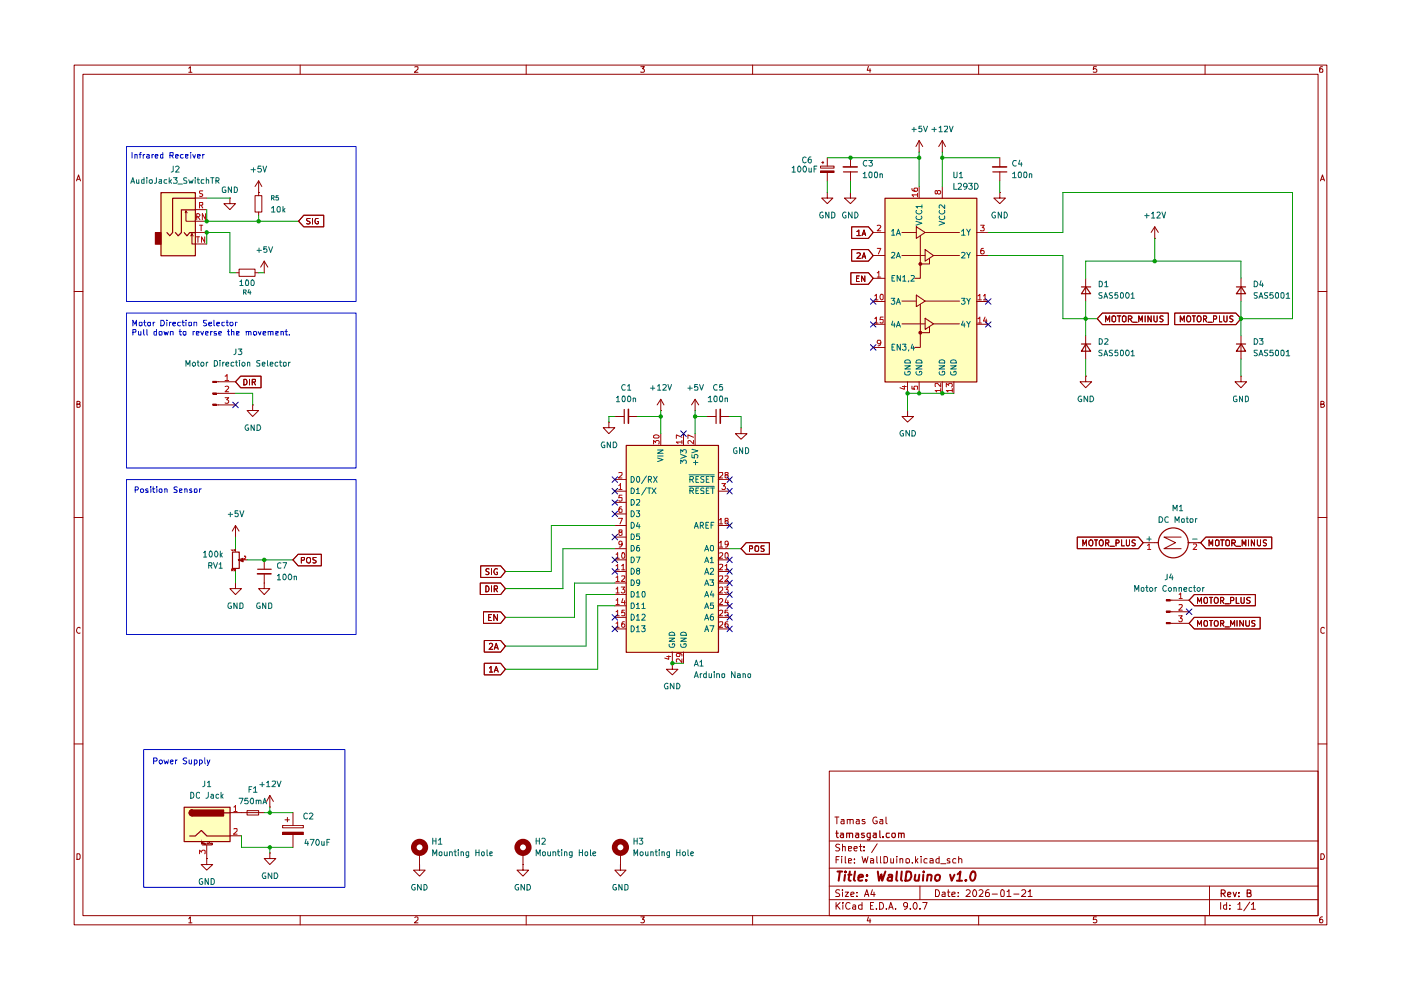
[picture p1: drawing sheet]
<svg xmlns="http://www.w3.org/2000/svg" width="297mm" height="210mm" viewBox="0 0 297 210" stroke-linecap="round" stroke-linejoin="round" font-family="sans-serif">
<g fill="none" stroke="#930000" stroke-width=".21">
<path d="M15.7 13.8h265.6v182.3h-265.6zM17.6 15.7h261.9v178.4h-261.9zM40 14.5l.4-.4v1.2M40 15.3h.7M63.6 13.8v1.9M87.9 14.2l.6-.1 .1 .5-.7 .7h.7M111.6 13.8v1.9M135.9 14.1h.7l-.4 .5 .4 .2v.4l-.1 .1-.6-.1M159.6 13.8v1.9M184.1 14.1l-.2 .8h.7M184.5 14.6v.7M207.5 13.8v1.9"/>
<path d="M232.5 14.1h-.6l-.1 .6 .2-.1h.3l.3 .2v.4l-.2 .1-.6-.1M255.5 13.8v1.9M280.4 14.1h-.4l-.2 .3v.8l.6 .1v-.7h-.4l-.2 .2M16.2 38.4l.5-1.3 .4 1.3M16.3 38h.6M280 38.4l.4-1.3 .4 1.3M280.1 38h.6M15.7 61.8h1.9M279.5 61.8h1.8M16.3 85.7l.6-.1v-.4l-.6-.1v1.3h.5l.2-.2v-.4l-.3-.1M280 85.7l.6-.1v-.4l-.6-.1v1.3h.6l.2-.5-.3-.2M15.7 109.7h1.9"/>
<path d="M279.5 109.7h1.8M17 133.2v-.1a.58 .58 0 0 0-.8 .5 .58 .58 0 0 0 .8 .6M280.8 133.2l-.2-.2-.5 .2-.1 .8a.52 .52 0 0 0 .8 .2M15.7 157.7h1.9M279.5 157.7h1.8M175.8 163.5h103.7v30.6h-103.7zM175.8 178.3h103.7M177 173.2h.9M177.4 173.2v1.5M178 179.1l-.6-.1-.2 .2 .2 .5 .6 .3-.2 .4-.6-.1M178.4 173.7h.5l.1 1M178.6 179.6l.6-.1v.9"/>
<path d="M178.6 179v1.4M179 174.1h-.6l-.1 .2 .1 .4 .6-.1M179.6 173.8l.6-.1v1M179.6 173.7v1M179.9 179.9l.7-.1-.1-.3h-.6v.8h.6M180.2 173.9l.1-.2h.5l.1 1M181.1 179.9l.7-.1-.1-.3h-.5l-.1 .2 .1 .6h.5M181.6 173.7h.5l.1 1M182.2 174.1h-.5l-.2 .2 .2 .4 .5-.1M182.2 179.5h.6M182.4 179v1.3l.4 .1M183.2 179.5v.2"/>
<path d="M183.4 173.7h-.5l-.1 .3 .6 .2v.3l-.2 .2-.4-.1M185.9 173.3a.66 .66 0 0 0-.9 .6 .66 .66 0 0 0 .9 .7l.1-.5h-.4M186 178.9l-1.2 1.9M186.6 173.7h.5l.1 1M187.2 174.1h-.5l-.2 .2 .2 .4 .5-.1M187.8 173.2v1.3l.3 .2M16.3 181h.5l.2 .3v.6l-.2 .3h-.5zM40 194.8l.4-.4v1.3M40 195.7h.7M63.6 194.1v2M87.9 194.6l.2-.2h.3l.2 .2v.4l-.7 .7h.7M111.6 194.1v2"/>
<path d="M135.9 194.4h.7l-.4 .5 .3 .1v.6h-.6M159.6 194.1v2M175.8 190.8h103.7M175.8 187.9h103.7M175.8 184.1h103.7M177.3 191.3v1.5M177.3 182.3h.5M177.4 191.9l.7 .9M177.9 181.6h-.6v1.4M178 188.7l-.6-.1-.1 .2v.4l.5 .2 .2 .4-.1 .3h-.7M178.1 191.3l-.8 .9M178.4 181.6v.1"/>
<path d="M178.4 182v1M178.6 188.6v.2M178.6 189.1v1M178.7 191.3v.2M178.7 191.9v.9M179.2 189.1h.7l-.7 1h.7M179.2 181.6v1.4h.2M179.9 182.5l.7-.1-.1-.3h-.6v.9h.6M180.2 191.5a.68 .68 0 0 0-.9 .4 .68 .68 0 0 0 .6 .9l.3-.2M180.4 189.7l.7-.2-.2-.4-.5 .2v.6l.1 .2h.5M180.8 191.9h.4l.2 .1v.8M181.2 182.9v.1"/>
<path d="M181.2 182.1v.2M181.4 192.2l-.6 .1-.1 .1 .3 .4 .4-.1M181.7 190v.1M181.7 189.2v.1M182.8 191.9h-.7l-.1 .6a.52 .52 0 0 0 .8 .2M182.8 181.6l.3 1.4 .3-1.1 .3 1.1 .3-1.4M182.8 191.3v1.5M183.2 180.3v.1M183.3 190.1l.5-1.5 .4 1.5M183.4 189.7h.7M184.1 194.4l-.2 .8h.7M184.5 194.8v.9"/>
<path d="M184.5 182.1l.5-.1 .2 .3v.7h-.7v-.5l.7-.1M184.5 192h.5M185 188.6l-.4 1.1h1M185.2 191.3h-.7v1.5h.7M185.3 189.1v1M185.8 192.6v.2M185.9 181.6v1.2l.2 .2M186.5 191.3a.73 .73 0 0 1 .9 .8 .73 .73 0 0 1-.9 .7zM186.7 181.6v1.2l.1 .2M187.4 181.6h.5l.3 .3v.7l-.3 .4h-.5zM187.9 192.6v.2M188.4 192.8l.5-1.5 .5 1.5"/>
<path d="M188.5 192.4h.7M188.9 182v1l.6-.1M189.5 182v1M189.9 192.6v.2M190.1 181.6v.1M190.1 182v1M190.8 182.2l.2-.2 .4 .1v.9M190.8 182v1M192.1 182.2l.1-.1a.45 .45 0 0 1 .6 .2v.6l-.6 .1zM192.4 191.9l-.2 .3-.4 .1-.2-.4v-.3l.2-.3 .6 .3-.1 .8-.3 .4h-.3M193 192.6v.2M193.4 182.9v.1"/>
<path d="M193.9 191.3a.78 .78 0 0 1 .6 .6 .78 .78 0 0 1-.2 .8l-.2 .1a.8 .8 0 0 1-.5-.7 .8 .8 0 0 1 .3-.8zM194.1 181.6v1.4M194.3 182.5l.3 .5M194.6 182l-.5 .6M195 192.6v.2M195 187.9v2.9M195.3 181.6v.1M195.3 182v1M195.6 191.3h1l-.6 1.5M196.6 182.1l-.5-.1-.2 .3 .1 .6 .6 .1M197.2 182.1l.4-.1 .2 .3v.7h-.6v-.5l.6-.1M198.3 188.6a.81 .81 0 0 1 .9 .5 .81 .81 0 0 1-.3 1h-.6z"/>
<path d="M199.1 181.6v1.4h-.5l-.2-.7 .3-.3 .4 .1M199.4 183.1h1.1M199.8 189.2h.6v.9h-.6l-.1-.4 .7-.2M200.9 189.1h.5M201.1 188.6v1.3v.2h.3M201.4 182.1a.36 .36 0 0 0-.6 .2l.6 .3v.4h-.6M201.8 189.7l.7-.2v-.3l-.4-.1-.3 .2 .1 .8h.6M202.7 182.1l-.5-.1-.2 .3 .1 .6 .6 .1M203.2 190v.1M203.2 189.2v.1M203.3 182.2v-.1a.36 .36 0 0 1 .6 .2v.7M203.3 181.6v1.4"/>
<path d="M204.9 188.8l.1-.2h.4l.3 .5-.1 .2-.8 .8h.9M206.6 188.6a.87 .87 0 0 1 .2 1.5h-.3l-.3-.5 .1-.6zM207.5 194.1v2M207.6 188.8l.6-.2 .2 .4-.1 .3-.7 .8h.8M209.7 188.6h-.3a1.04 1.04 0 0 0-.3 1.5h.6l.1-.6-.3-.3-.5 .1-.1 .2M210.4 189.6h1.1M212.2 188.8l.4-.2 .3 .4v.8l-.2 .3-.5-.1zM213.5 189.1l.4-.5v1.5M213.5 190.1h.8M214.9 189.6h1.1M216.6 188.8l.6-.2 .3 .5-.1 .2-.9 .8h1M218 189.1l.3-.2 .1-.3v1.5"/>
<path d="M218 190.1h.8M232.5 194.4h-.6l-.1 .6h.7v.6h-.7M255.5 194.1v2M256.4 187.9v6.2M258.8 191.3v1.5M260.1 191.9h-.5l-.2 .2v.4l.2 .3 .5-.1M260.1 191.3v1.5M260.7 192.6v.2M260.7 191.9v.1M262.4 191.8l.5-.5v1.5M262.4 192.8h.9M265 191.3l-1.3 1.8"/>
<path d="M265.3 191.8l.4-.5v1.5M265.3 192.8h.9M280 181h.6l.1 .3 .1 .4-.2 .5h-.6zM280.4 194.4h-.3l-.3 .3 .1 .9a.36 .36 0 0 0 .6-.2v-.2a.35 .35 0 0 0-.4-.3 .35 .35 0 0 0-.3 .3"/>
</g>
<g fill="none" stroke="#930000" stroke-width=".25">
<path d="M177.2 176.7h.5M177.4 176.1v1.2l.3 .3M178.2 176.7h.5l.1 .9M178.8 177h-.5l-.1 .2 .1 .4 .5-.1M179.5 176.7h.6v.9M179.5 176.7v.9M180.1 176.8l.1-.1h.5l.1 .9M181.5 176.7h.5v.9M182 177h-.5l-.1 .2 .1 .4 .5-.1M183.2 176.7h-.5l-.1 .1 .6 .4v.3h-.6M184.5 177.5l-.4 .1-.3-.3 .2-.6h.5v1.1l-.3 .3-.3-.1M185.2 176.7h.6v.9"/>
<path d="M185.8 177h-.5l-.2 .2 .2 .4 .5-.1M186.5 176.1v1.4l.2 .1M187.2 177.4v.2M188.6 176.7h-.6l-.1 .2 .1 .6h.6M189.2 176.7h.6v.8a.45 .45 0 0 1-.7-.2zM190.5 176.7h.5l.1 .9M190.5 176.7v.9M191.1 176.8l.1-.1h.4l.1 .9M258.9 189.4h.8l.1-.5-.4-.2h-.5v1.4M259.3 189.4l.5 .7M260.3 189.7l.7-.2-.2-.3h-.4l-.1 .2v.5l.1 .2 .5-.1M261.5 189.2l.3 .9 .3-.9"/>
<path d="M262.7 190v.1M262.7 189.3v.1M264.4 189.4h.7l.1-.6-.3-.1h-.5v1.4h.6a.42 .42 0 0 0 .2-.7h-.3"/>
</g>
<g fill="none" stroke="#930000" stroke-width=".42">
<path d="M177.6 184.8h1M178.1 184.8l-.3 1.9M179.2 185.5l-.2 1.2M179.3 184.8v.2M179.8 185.5h.7M180.2 184.8l-.3 1.7 .5 .2M181.3 184.8l-.3 1.7 .3 .2M182 186.1l1-.2-.1-.4a.6 .6 0 0 0-.9 .2v.9h.8M183.7 186.6v.1M183.8 185.5v.2M186.1 184.8l.3 1.9 .5-1.3 .1 1.3 .7-1.9M188.4 185.5h.8l-.1 1.2"/>
<path d="M189.2 185.9l-.9 .2-.2 .4 .3 .2 .7-.1M190.2 184.8l-.2 1.7 .3 .2M191.2 184.8l-.2 1.7 .3 .2M192.2 184.8l.8 .1a1.13 1.13 0 0 1 .1 1.3 1.13 1.13 0 0 1-1.1 .5zM194.1 185.5l-.1 1.1 .5 .1 .2-.1M194.9 185.5l-.2 1.2M195.8 185.5l-.1 1.2M195.8 184.8v.2M196.7 185.6l.2-.1h.6l-.1 1.2M196.7 185.5l-.2 1.2M198.4 185.6l.3-.1h.5l.1 .3-.1 .5a.52 .52 0 0 1-.5 .4 .52 .52 0 0 1-.5-.4zM201.4 185.5l.4 1.2 .6-1.2"/>
<path d="M202.9 186.7h1.1M203 185.4l.6-.6-.2 1.9M204.8 186.6h.1h-.2h.1l-.1 .1M206 185l.5-.2a1.24 1.24 0 0 1-.4 1.9 1.17 1.17 0 0 1-.1-1.7z"/>
</g>
<g fill="#ffffbd">
<path d="M34.1 40.8h7.3v13.4h-7.3z"/>
<path d="M39 171.1h9.7v7.3h-9.7z"/>
<path d="M132.7 94.4h19.6v43.9h-19.6z"/>
<path d="M187.6 42h19.5v38.9h-19.5z"/>
</g>
<g fill="none" stroke="#930000" stroke-width=".21">
<path d="M51 79.8h4.3v2.4h-4.3l-1.1-1.3zM51.7 80.4h.4a.66 .66 0 0 1 .3 .8 .66 .66 0 0 1-.7 .4zM52.9 80.4v1.2M53.5 81l.7-.1v-.4l-.7-.1v1.2M53.8 81l.4 .6M129.1 89.5v1.2h1.3l-1.3 1.2-1.2-1.2h1.2M129.1 89.5h.1M130.4 88.3h1.9M133.2 88.3h2M140.1 87h.1M140.1 84.7l-.8 1.2M140.1 84.7l.7 1.2"/>
<path d="M140.1 84.7v2.3M147.4 87h.1M147.4 84.7l-.8 1.2M147.4 84.7l.7 1.2M147.4 84.7v2.3M149.8 88.3h2M152.7 88.3h2"/>
</g>
<path d="M132.3 86.8v3M151.8 86.8v3" fill="none" stroke="#930000" stroke-width=".25"/>
<path d="M133.2 86.8v2.9M152.7 86.8v2.9" fill="none" stroke="#930000" stroke-width=".34"/>
<path d="M45.1 80.9h.8v.2h-.8z" fill="#930000"/>
<path d="M45.1 80.9h.8v.2h-.8z" fill="none" stroke="#930000" stroke-width=".21"/>
<path d="M45.1 83.3h.8v.3h-.8z" fill="#930000"/>
<path d="M45.1 83.3h.8v.3h-.8z" fill="none" stroke="#930000" stroke-width=".21"/>
<path d="M45.1 85.7h.8v.2h-.8z" fill="#930000"/>
<g fill="none" stroke="#930000" stroke-width=".21">
<path d="M49.9 57.8h.8M50.7 57.1h3.4v1.5h-3.4zM54.1 57.8h.7M56 57.8h.1M56 55.4l-.7 1.2M56 55.4l.8 1.2M56 55.4v2.4M64.4 45.6h4.2v2.5h-4.2l-1.1-1.2zM65.8 46.3h-.6l-.2 .2 .2 .4h.3l.3 .3-.1 .2h-.7M66.3 46.3v1.2M67.5 46.3h-.5a.61 .61 0 0 0-.2 .8 .61 .61 0 0 0 .7 .3v-.4h-.2M45.1 85.7h.8v.2h-.8z"/>
<path d="M45.9 80.9h4M45.9 83.4h4M45.9 85.9h4M53.6 85.9v1.1h1.2l-1.2 1.3-1.2-1.3h1.2M53.6 85.9h.1"/>
</g>
<path d="M47.7 79.8l.4-.4v1.3M47.7 82l.5-.1 .3 .2-.8 1h.8M47.7 84.3h.8l-.4 .5 .4 .2-.1 .4h-.7M47.7 80.7h.8" fill="none" stroke="#b00" stroke-width=".21"/>
<path d="M32.9 49.3h1.2v2.4h-1.2z" fill="#930000"/>
<path d="M32.9 49.3h1.2v2.5h-1.2zM34.1 40.9h7.3v13.3h-7.3zM39 49.3l.6 .7 .6-.7h1.2M41.4 44.5h-2.9v4.8l-.7 .7-.6-.7M41.4 42h-4.8v7.3l-.6 .7-.6-.7M39 171.2h9.8v7.2h-9.8zM40.2 177.2h1.2l1.3-1.1 1.2 1.1h4.9M40.7 171.7a.64 .64 0 0 0-.6 .6 .64 .64 0 0 0 .6 .7" fill="none" stroke="#930000" stroke-width=".25"/>
<g fill="none" stroke="#930000" stroke-width=".21">
<path d="M54.8 38.4l-.7 1.1M54.8 38.4l.7 1.1M54.8 38.4v3.1M39.3 45.1l.1-.4v2.2h4.4M39.4 44.7l.3 .4M40.4 50l.3-.5v2.2h3.1M40.7 49.5l.3 .5M41.4 42h2.4M41.4 44.4h2.4M41.4 49.3h2.4M48.7 42v1.2h1.2l-1.2 1.2-1.2-1.2h1.2M48.7 42h.1"/>
<path d="M54.1 41.5h1.4v3.5h-1.4zM54.8 40.8h.1M54.8 45v.6"/>
</g>
<path d="M41.6 50.2h.7M41.7 46h.4l.3-.3-.3-.4h-.4v1.3M42 46l.4 .6M42 50.2v1.2M42.3 43.5l.7-.1v-.4l-.7-.1v1.2M42.3 47.8h.7M42.6 43.5l.4 .6M42.6 47.8v1.1M43 40.5l-.7 .1v.3l.7 .4-.3 .4-.4-.1M43.4 50.2v1.2l-.7-1.2v1.2M43.6 45.3v1.3l-.7-1.3v1.3" fill="none" stroke="#b00" stroke-width=".21"/>
<path d="M40.3 171.9l.4-.2v1.3a.63 .63 0 0 1-.5-.4 .63 .63 0 0 1 .1-.7z" fill="#930000"/>
<path d="M40.7 171.7a.64 .64 0 0 0-.6 .6 .64 .64 0 0 0 .6 .7" fill="none" stroke="#930000" stroke-width=".25"/>
<path d="M40.7 171.7h6.7v1.3h-6.7z" fill="#930000"/>
<path d="M49.3 117.1h1.4v3.4h-1.4zM54.6 120.7h2.9M40.7 171.7h6.7v1.3h-6.7zM47.5 172.3h1.3" fill="none" stroke="#930000" stroke-width=".25"/>
<g fill="none" stroke="#930000" stroke-width=".21">
<path d="M49.9 113.9h.1M49.9 111.4l-.7 1.2M49.9 111.4l.8 1.2M49.9 111.4v2.5M56 118.7v1.9M63.2 117.5h4.9v2.5h-4.9l-1.1-1.3zM63.9 118.8l.6-.1v-.5h-.6v1.2M67 118.2h-.6v.4a.57 .57 0 0 1 .5 .7h-.5M49.9 123.6v1.2h1.3l-1.3 1.3-1.2-1.3h1.2M49.9 123.6h.1M56 123.6v1.2h1.2l-1.2 1.3-1.2-1.3h1.2M56 123.6h.1"/>
<path d="M56 121.7v1.9M42.8 179v-.4l.1 .3 .1-.3v.4M42.9 179.2h1.9M43.2 178.8h.2l-.1 .2zM43.5 178.8v.2l.1-.1M43.6 178.8v.2M43.8 179.2v2.8M43.9 179v-.2l.1 .2M44.1 178.6l.1 .4M44.1 178.8h.1M44.4 178.6v.1M44.4 178.8v.2"/>
<path d="M44.5 179v-.2h.2v.2M45.1 178.9l-.2 .1v-.2h.2v.2l-.2 .1M48.7 172.3h7.3M48.7 177.2h2.5M52.4 171.9h2.4v.9h-2.4zM43.8 182v1.3h1.3l-1.3 1.2-1.2-1.2h1.2M43.8 182h.1"/>
<circle cx="65.4" cy="118.8" r=".57"/>
</g>
<path d="M49.6 171.1l.3-.3v1.2M49.6 175.8l.6-.1 .1 .5-.8 .7h.8M49.6 172h.7M42.3 181v-.7l.4 .4 .3-.4h.5l-.1 .7" fill="none" stroke="#b00" stroke-width=".21"/>
<path d="M54.6 121.7h2.9" fill="none" stroke="#930000" stroke-width=".34"/>
<path d="M50.6 118.7l1-.3v.8z" fill="#930000"/>
<path d="M49.9 116.3v.6M50.5 118.7l1-.3v.7zM51.4 118.7h1M49.9 120.6v.6M59.9 175h4.4v.5h-4.4zM60.4 173.8h1M60.9 173.3v.9" fill="none" stroke="#930000" stroke-width=".21"/>
<path d="M49.7 116.6h-.6l.2 .2M49.7 116.5v.3M51.7 118h.4v.2l-.4 .4h.4M49.1 121.1v-.4l.3 .2v-.1l.2-.1 .1 .4" fill="none" stroke="#b00" stroke-width=".21"/>
<path d="M59.9 176.4h4.4v.6h-4.4z" fill="#930000"/>
<g fill="none" stroke="#930000" stroke-width=".21">
<path d="M212 33.4v2M212 36.4v2M212 40.8v1.2h1.2l-1.2 1.2-1.3-1.2h1.3M212 40.8h.1M230.2 59v4.9M244.8 50.5h.1M244.8 48.1l-.7 1.2M244.8 48.1l.8 1.2M244.8 48.1v2.4M263.1 59v4.9M230.2 71.2v4.9M233.7 66.4h14v2.4h-14l-1.1-1.2z"/>
<path d="M234.4 68.2v-1.2l.4 .9 .5-.9v1.2M235.8 67.1l.2-.1 .5 .1v1l-.2 .1-.5-.1zM236.9 67h.7M237.3 67v1.2M238 67.1l.2-.1 .5 .1v1l-.2 .1-.5-.1zM239.2 67.6h.5l.3-.4-.3-.2h-.5v1.2M239.6 67.6l.4 .6M240.2 68.3h.9M241.4 68.2v-1.2l.5 .9 .3-.9v1.2M242.8 67v1.2M244.1 67v1.2l-.7-1.2v1.2M244.7 67v1l.2 .2 .4-.1v-1.1"/>
<path d="M246.6 67.1l-.5-.1-.2 .1v.4l.7 .4-.2 .3h-.5M249.1 66.4h12.9l1.1 1.2-1.1 1.2h-12.9zM250.2 68.2v-1.2l.5 .9 .4-.9v1.2M251.9 67a.46 .46 0 0 1 .5 .4v.4a.46 .46 0 0 1-.5 .4 .86 .86 0 0 1 0-1.2zM252.8 67h.7M253.1 67v1.2M254.1 67a.46 .46 0 0 1 .5 .4v.4a.46 .46 0 0 1-.5 .4 .86 .86 0 0 1 0-1.2zM255.2 67.6h.5v-.5l-.5-.1v1.2M255.4 67.6l.4 .6M256.1 68.3h.9M257.3 67.6h.5l.2-.1v-.4l-.2-.1h-.5v1.2M258.5 67v1.2h.6"/>
<path d="M259.5 67v1l.2 .2 .5-.1v-1.1M261.4 67.1l-.5-.1-.2 .1v.4l.7 .4-.2 .3h-.5M263.1 71.2v4.9M228.4 113.9h13l1 1.2-1 1.2h-13zM229.6 115.7v-1.2l.3 .9 .4-.9v1.2M230.9 114.6l.6-.1a.86 .86 0 0 1 0 1.2h-.4a.74 .74 0 0 1-.2-1.1zM232 114.5h.7M232.4 114.5v1.2M233.1 114.6l.6-.1a.86 .86 0 0 1 0 1.2h-.4a.74 .74 0 0 1-.2-1.1zM234.4 115.1h.7v-.5l-.2-.1h-.5v1.2M234.8 115.1l.3 .6M235.3 115.8h1"/>
<path d="M236.6 115.1h.6l.1-.4-.3-.2h-.4v1.2M237.8 114.5v1.2h.6M238.8 114.5v1.1l.2 .1h.2l.3-.2v-1M240.7 114.6l-.4-.1-.3 .2 .1 .4 .6 .1v.4l-.3 .1h-.4M255.7 113.9h13.9v2.4h-13.9l-1.1-1.2zM256.3 115.7v-1.2l.5 .9 .3-.9v1.2M257.7 114.6l.3-.1 .5 .1v1l-.3 .1-.5-.1zM258.8 114.5h.8M259.1 114.5v1.2M259.9 114.6l.3-.1 .5 .1v1l-.3 .1-.5-.1zM261.2 115.1h.6l.1-.4-.2-.2h-.5v1.2M261.5 115.1l.4 .6"/>
<path d="M262.1 115.8h.9M263.4 115.7v-1.2l.4 .9 .3-.9v1.2M264.7 114.5v1.2M266 114.5v1.2l-.7-1.2v1.2M266.6 114.5v1l.2 .2 .5-.1v-1.1M268.5 114.6l-.5-.1-.1 .1v.4l.6 .4-.2 .3h-.4M253.2 130.9h14v2.4h-14l-1.1-1.1zM253.2 126.1h13v2.3h-13l-1.1-1.1zM253.9 132.8v-1.2l.4 .8 .4-.8v1.2M253.9 127.9v-1.2l.4 .9 .4-.9v1.2M255.5 131.6l.5 .1v.9l-.2 .2h-.4l-.1-.2a.82 .82 0 0 1 .2-1zM255.5 126.7l.5 .1v1l-.5 .1a.86 .86 0 0 1 0-1.2z"/>
<path d="M256.4 131.6h.7M256.4 126.7h.7M256.8 126.7v1.2M256.8 131.6v1.2M257.5 131.7l.2-.1 .3 .1a.67 .67 0 0 1 0 1.1h-.4l-.2-.5zM257.5 126.8l.2-.1h.3a.74 .74 0 0 1 .2 1.1l-.5 .1a.9 .9 0 0 1-.2-1.1zM258.8 132.2h.6v-.5l-.6-.1v1.2M258.8 127.3h.6v-.6h-.6v1.2M259.1 132.2l.4 .6M259.1 127.3l.4 .6M259.7 132.9h1M259.7 128h1"/>
<path d="M260.9 132.8v-1.2l.4 .8 .5-.8v1.2M260.9 127.3h.5l.2-.1v-.4l-.2-.1h-.5v1.2M262.1 126.7v1.2h.6M262.3 131.6v1.2M263.1 126.7v1l.3 .2 .4-.1v-1.1M263.6 131.6v1.2l-.7-1.2v1.2M264.1 131.6v.9l.2 .3 .5-.1 .1-1.1M265.1 126.7h-.5l-.3 .2 .1 .3 .5 .1 .2 .3-.3 .3-.5-.1M266.1 131.7h-.7l.1 .4a.47 .47 0 0 1 .4 .2 .47 .47 0 0 1 .1 .5h-.6M57.2 171.1h.1M57.2 168.7l-.7 1.2M57.2 168.7l.8 1.2"/>
<path d="M57.2 168.7v2.4M59.9 176.4h4.4v.6h-4.4zM62.1 172.3v2.7M62.1 177v2.7M57.2 180.8v1.2h1.3l-1.3 1.3-1.2-1.3h1.2M57.2 180.8h.1"/>
</g>
<path d="M210.5 36.4h3M229.3 72.9h1.9M229.3 60.8h1.9M230.2 72.9l1 1.6h-1.9zM230.2 60.8l1 1.5h-1.9zM262.1 72.9h2M262.1 60.8h2M263.2 72.9l.9 1.6h-2zM263.2 60.8l.9 1.5h-2z" fill="none" stroke="#930000" stroke-width=".25"/>
<path d="M210.5 35.4h2.9" fill="none" stroke="#930000" stroke-width=".34"/>
<path d="M247.3 127.2h.8v.2h-.8z" fill="#930000"/>
<path d="M247.3 127.2h.8v.2h-.8z" fill="none" stroke="#930000" stroke-width=".21"/>
<path d="M247.3 129.5h.8v.3h-.8z" fill="#930000"/>
<path d="M247.3 129.5h.8v.3h-.8z" fill="none" stroke="#930000" stroke-width=".21"/>
<path d="M247.3 132h.8v.2h-.8z" fill="#930000"/>
<g fill="none" stroke="#930000" stroke-width=".21">
<path d="M191.2 49.3h3.1M191.2 54.2h4.9M194.3 48.1l1.8 1.2-1.8 1.2zM195.1 50v9h-1.2M191.2 63.8h3.1M191.2 68.7h4.9M194.3 62.6l1.8 1.2-1.8 1.2zM230.2 79.8v1.1h1.3l-1.3 1.3-1.2-1.3h1.2M230.2 79.8h.1M263.1 79.8v1.1h1.2l-1.2 1.3-1.3-1.3h1.3M263.1 79.8h.1M140.1 91.9v2.5"/>
<path d="M144.9 91.9v2.5M147.4 91.9v2.5M157.1 90.7v1.2h1.3l-1.3 1.2-1.2-1.2h1.2M157.1 90.7h.1M101.9 120h4.2l1.1 1.2-1.1 1.2h-4.2zM130.4 101.7h2.3M130.4 104.1h2.3M130.4 106.5h2.3M130.4 109h2.3M130.4 111.4h2.3M130.4 113.9h2.3M130.4 116.3h2.3"/>
<path d="M130.4 118.7h2.3M152.3 101.7h2.4M152.3 104.1h2.4M152.3 111.4h2.4M152.3 116.3h2.4M152.3 118.7h2.4M158.2 115.1h4.9v2.4h-4.9l-1.1-1.2zM158.9 116.3h.6v-.6h-.6v1.2M160.1 115.9l.1-.2h.5l.1 .2v.9l-.2 .1-.5-.1zM162 115.7l-.7 .1v.4l.7 .4-.2 .3-.5-.1M242.4 115.1h3.2M250.4 113.9h-3.6l2.4 1.2-2.4 1.2h3.6"/>
<path d="M251.9 115.1h2.7M101.8 123.6h4.3l1.1 1.2-1.1 1.3h-4.3zM102.5 129.7h3.6l1.1 1.2-1.1 1.3h-3.6zM102.7 135.8h3.4l1.1 1.2-1.1 1.3h-3.4zM103 124.2a.64 .64 0 0 1 .7 .6 .64 .64 0 0 1-.7 .7zM103.6 130.9h.4M103.7 120.6h-.6v.6l.5 .1 .1 .3-.3 .2h-.4M103.8 136.6l.4-.2 .3 .3-.8 1h.8M104.2 130.3h-.6v1.3h.6M104.2 120.6v1.2M104.2 124.2v1.3M104.8 124.9l.7-.1v-.4l-.2-.2h-.5v1.3"/>
<path d="M104.8 137.7l.4-1.3 .4 1.3M104.9 137.3h.6M105 124.9l.5 .6M105.5 130.3v1.3l-.8-1.3v1.3M105.5 120.6h-.2a.6 .6 0 0 0-.6 .7 .6 .6 0 0 0 .8 .5v-.5h-.2M130.4 121.2h2.3M130.4 123.6h2.3M130.4 126.1h2.3M130.4 128.4h2.3M130.4 130.9h2.3M130.4 133.3h2.3M142.6 138.3v2.3"/>
<path d="M144.9 138.3v2.3M152.3 121.2h2.4M152.3 123.6h2.4M152.3 126.1h2.4M152.3 128.4h2.4M152.3 130.9h2.4M152.3 133.3h2.4M247.3 132h.8v.2h-.8zM248.1 127.3h4M248.1 129.7h4M248.1 132.2h4M102.7 140.6h3.4l1.1 1.3-1.1 1.2h-3.4z"/>
<path d="M103.8 141.6l.3-.3v1.2M103.8 142.5h.7M104.8 142.5l.4-1.2 .4 1.2M104.9 142.2h.6M142.6 140.6v1.3h1.1l-1.1 1.2-1.3-1.2h1.3M142.6 140.6h.1M89 183.3v1.2h1.1l-1.1 1.3-1.3-1.3h1.3M89 183.3h.1M89 180.8v2.5M110.9 183.3v1.2h1.2l-1.2 1.3-1.3-1.3h1.3M110.9 183.3h.1M110.9 180.8v2.5"/>
<path d="M131.5 183.3v1.2h1.2l-1.2 1.3-1.1-1.3h1.1M131.5 183.3h.1M131.5 180.8v2.5"/>
</g>
<g fill="none" stroke="#b00" stroke-width=".21">
<path d="M138.6 94.1v-.7l.4 .4 .1-.3h.6v.6M138.6 92.4a.61 .61 0 0 1 .7-.3 .61 .61 0 0 1 .4 .7l-1 .1-.1-.2zM144.6 93.7h-1.2l.3 .4M144.6 92.7l-1.2-.5v.8M144.6 93.4v.7M147 93.4v.7l-.8-.7-.3 .2v.5M147 92.7l-1.1-.5v.8M130.6 117.5h.2l.2-.3v1.2M130.6 120l.4-.4v1.2M130.6 118.4h.7M131.1 109.9h.9l-.5 1.2M131.2 100.2h.6l.1 .5-.8 .6h.8"/>
<path d="M131.2 103l.3-.5v1.3M131.2 103.8h.7M131.5 112.9l-.3-.3 .1-.2h.5l.1 .3-.6 .2-.1 .4a.42 .42 0 0 0 .7 .2v-.6h-.3M131.8 107.4l-.4 .1-.2 1 .1 .1 .6-.1-.1-.6h-.3l-.3 .2M131.8 120l.3-.4v1.2M131.9 105h-.6l-.1 .6 .6-.1 .1 .6-.3 .2-.4-.2M131.9 115.2l-.1 .3h-.5a.43 .43 0 0 1 0-.6 .43 .43 0 0 1 .5-.1l.1 .9-.4 .3h-.2M131.9 117.3l.3-.1a.91 .91 0 0 1 .1 1.2l-.4-.1zM152.5 100.2h.6l.1 .5-.7 .6h.7M152.5 110.2l.4-.3v1.2M152.5 115.1l.4-.4v1.3M152.5 117.3h.7v.4l-.7 .7h.7"/>
<path d="M152.5 119.7h.7v.4l-.7 .7h.7M152.5 111.1h.7M152.5 116h.7M153 102.5h.8l-.4 .5 .3 .1v.6l-.5 .1-.2-.2M153.7 120l.4-.4v1.2M153.8 117.3l.3-.1a.91 .91 0 0 1 .1 1.2h-.3l-.2-.2zM154 100.7l-.3-.2v-.3h.6a.44 .44 0 0 1-.1 .4 .44 .44 0 0 1-.4 .2v.5a.35 .35 0 0 0 .6-.1 .35 .35 0 0 0-.3-.5M154 110.4l-.3-.1v-.3l.6-.1v.4l-.6 .2 .1 .5a.35 .35 0 0 0 .6-.1 .35 .35 0 0 0-.3-.5M154.4 115.2l-.1 .3-.6-.1 .1-.6 .3-.1 .2 .2a.85 .85 0 0 1-.2 1.1h-.3M243.3 115.7l.3-.4v1.2M243.3 116.5h.7M253 115.4l.6-.1 .1 .4-.7 .8h.7"/>
<path d="M130.6 122.4l.4-.3v1.2M130.6 124.9l.4-.4v1.2M130.6 127.3h.2l.2-.4v1.3M130.6 129.7l.4-.3v1.2M130.6 132.2l.4-.4v1.2M130.6 120.8h.7M130.6 123.3h.7M130.6 125.7h.7M130.6 128.2h.7M130.6 130.6h.7M130.6 133h.7M131.7 124.5h.8l-.4 .5 .3 .1v.5l-.5 .1-.2-.1"/>
<path d="M131.8 122.2l.6-.1 .1 .3-.8 .9h.8M131.8 120.8h.7M132.1 126.9l-.3 .9h.8M132.4 129.4h-.5l-.1 .6 .2-.2 .4 .1v.7l-.6-.1M132.4 131.8l-.4 .1-.2 .9a.35 .35 0 0 0 .3 .2 .35 .35 0 0 0 .4-.2l-.1-.5-.2-.1-.4 .3M132.4 127.3v.9M141.4 139.2h.8M141.8 139v.8l-.9-.3M143.9 138.5a.42 .42 0 0 1 .2 .7l-.6-.1a.36 .36 0 0 1 .2-.6l.8 .2 .1 .4M144.6 139.7v.8l-.7-.8h-.4v.7M152.5 122.2l.6-.1 .1 .5-.7 .7h.7M152.5 124.6l.2-.1h.3l.2 .1v.5l-.7 .6h.7"/>
<path d="M152.5 127.1l.2-.2h.3l.2 .2v.3l-.7 .8h.7M152.5 129.5h.7v.4l-.7 .7h.7M152.5 131.9l.6-.1 .1 .5-.7 .7h.7M153.6 124.5h.8l-.4 .5 .3 .1v.5l-.5 .1-.2-.1M153.7 122.2l.6-.1 .1 .3-.8 .9h.8M153.7 120.8h.7M154 126.9l-.3 .9h.8M154.3 129.4h-.6v.6l.2-.2 .4 .1v.7l-.6-.1M154.3 131.8h-.3l-.3 .3 .1 .8a.36 .36 0 0 0 .6-.1l-.1-.5-.2-.1-.4 .3M154.3 127.3v.9M249.9 130.6h.8l-.5 .5 .5 .2-.1 .4-.5 .1-.2-.1M250 126.1l.3-.4v1.2"/>
<path d="M250 128.3l.6-.1 .1 .3-.8 .9h.8M250 126.9h.7"/>
</g>
<g fill="none" stroke="#930000" stroke-width=".25">
<path d="M187.6 42h19.5v39h-19.5zM132.8 94.4h19.5v43.9h-19.5z"/>
<circle cx="248.8" cy="115.1" r="3.2"/>
</g>
<g fill="none" stroke="#006765" stroke-width=".21">
<path d="M139.4 97.1l1.2 .4-1.2 .4M139.4 95.4h1.2l-1.2 .7h1.2M139.4 96.7h1.2M144.3 98.3v-.8l.5 .5v-.4h.6v.7M144.3 96.4l1.2 .4-1.2 .4M144.3 96.1v-.8l.5 .5 .2-.5 .4 .1v.7M146.7 96.4v.6l.6 .1-.1-.6 .5-.1 .3 .2-.2 .5M146.7 95.2l1.3 .4-1.3 .4M147 98h1M147.5 97.6v1M133.8 101a.64 .64 0 0 1 .7 .6 .64 .64 0 0 1-.7 .7zM133.8 103.5a.66 .66 0 0 1 .7 .4 .66 .66 0 0 1-.2 .7h-.5z"/>
<path d="M133.8 105.9h.5a.66 .66 0 0 1 .2 .8 .66 .66 0 0 1-.7 .4zM133.8 108.3a.64 .64 0 0 1 .7 .6 .64 .64 0 0 1-.7 .7zM133.8 110.7a.64 .64 0 0 1 .7 .7 .64 .64 0 0 1-.7 .6zM133.8 113.2a.66 .66 0 0 1 .7 .4 .66 .66 0 0 1-.2 .8h-.5zM133.8 115.7h.5a.66 .66 0 0 1 .2 .7 .66 .66 0 0 1-.7 .4zM133.8 118.1h.5a.66 .66 0 0 1 .2 .8 .66 .66 0 0 1-.7 .4zM134.9 103.8l.4-.3v1.1M134.9 106h.7v.4l-.7 .7h.7M134.9 108.3h.7l-.3 .5 .3 .1v.5l-.2 .2h-.3l-.2-.2M134.9 118.1h.8l-.5 1.2M134.9 104.6h.7M135.1 101.1l.3-.1 .2 .3v.7l-.2 .3a.71 .71 0 0 1-.3-1.2z"/>
<path d="M135.3 110.7l-.4 .9h.8M135.5 115.7h-.4l-.2 .9 .3 .2h.4v-.6l-.2-.1h-.2l-.3 .2M135.5 111.2v.8M135.6 113.2h-.6l-.1 .6 .2-.2h.3l.2 .2v.5h-.7M137 100.9l-1 1.6M137 103.4l-1 1.6M137.3 103.5h.7M137.5 101.7l.6-.1v-.5l-.6-.1v1.3M137.6 103.5v1.1M137.7 101.7l.4 .6M138.2 103.5l.9 1.1M138.6 101l.7 1.3"/>
<path d="M139.1 103.5l-.9 1.1M139.3 101l-.7 1.3M146.1 100.7h5.3M146.1 103.1h5.3M146.3 101.7h.5l.2-.3v-.3l-.7-.1v1.3M146.3 104.1h.6l.1-.2v-.4h-.7v1.1M146.6 101.7l.4 .6M146.6 104.1l.4 .5M147.2 112l.4-1.3 .5 1.3M147.4 111.6h.6M147.5 101.6h.5M147.5 104.1h.5"/>
<path d="M148.1 101h-.6v1.3h.6M148.1 103.5h-.6v1.1h.6M148.5 111.4l.6-.1v-.5l-.6-.1v1.3M148.7 111.4l.5 .6M149.2 101.1l-.4-.1-.2 .3v.2l.6 .3v.3l-.1 .2-.5-.1M149.2 103.5h-.4l-.2 .2v.3l.6 .2v.4h-.6M149.4 116.8l.4-1.1 .5 1.1M149.4 119.3l.4-1.2 .5 1.2M149.6 116.5h.6M149.6 119h.6M149.7 111.3h.4M149.7 101.6h.5"/>
<path d="M149.7 104.1h.5M150.3 110.7h-.6v1.3h.6M150.3 101h-.6v1.3h.6M150.3 103.5h-.6v1.1h.6M150.6 118.4l.3-.3v1.2M150.6 119.3h.7M150.7 103.5h.7M150.7 101h.7M150.8 115.7h.4l.1 .9a.35 .35 0 0 1-.4 .2 .35 .35 0 0 1-.3-.4zM150.8 111.3h.4M151.1 101v1.3M151.1 103.5v1.1"/>
<path d="M151.4 110.7h-.6v1.3M243.1 114.3h1M243.6 113.8v.9M252.9 114.3h.9M133.8 120.5a.64 .64 0 0 1 .7 .6 .64 .64 0 0 1-.7 .7zM133.8 122.9a.66 .66 0 0 1 .7 .5 .66 .66 0 0 1-.2 .7h-.5zM133.8 125.4a.66 .66 0 0 1 .7 .4 .66 .66 0 0 1-.2 .8h-.5zM133.8 127.8h.5a.66 .66 0 0 1 .2 .8 .66 .66 0 0 1-.7 .4zM133.8 130.2a.64 .64 0 0 1 .7 .7 .64 .64 0 0 1-.7 .6zM133.8 132.7a.64 .64 0 0 1 .7 .6 .64 .64 0 0 1-.7 .6zM134.9 125.7l.4-.3v1.2M134.9 128.2l.4-.4v1.2"/>
<path d="M134.9 130.6l.4-.4v1.3M134.9 133h.2l.2-.3v1.2M134.9 126.6h.7M134.9 129h.7M134.9 131.5h.7M134.9 133.9h.7M135.2 121l-.3-.3 .3-.2h.2l.2 .4-.4 .1-.3 .2v.3l.3 .3 .4-.2v-.4l-.2-.2M135.6 123.4v.2a.42 .42 0 0 1-.5 0 .42 .42 0 0 1-.1-.6h.6v.9l-.2 .2h-.3M136 132.7h.8l-.4 .5h.3v.7h-.5l-.2-.1M136.1 128.2l.4-.4v1.2M136.1 130.4l.4-.2 .3 .4-.8 .9h.8M136.1 129h.7"/>
<path d="M136.2 125.5l.3-.1a.86 .86 0 0 1 .1 1.2l-.4-.1zM141.9 136.6v.4l.2 .2h.8l.2-.4-.1-.3h-.4v.2M141.9 135.3h1.2l-1.2 .7h1.2M141.9 134.3a.66 .66 0 0 1 .7-.3 .66 .66 0 0 1 .5 .7h-1.2zM144.3 136.6v.4l.3 .2h.7l.2-.4-.1-.3h-.4v.2M144.3 135.3h1.2l-1.2 .7h1.2M144.3 134.3a.66 .66 0 0 1 .8-.3 .66 .66 0 0 1 .4 .7h-1.2zM149.4 121.8l.4-1.3 .5 1.3M149.4 124.1l.4-1.2 .5 1.2M149.4 126.6l.4-1.2 .5 1.2M149.4 129l.4-1.2 .5 1.2M149.4 131.5l.4-1.3 .5 1.3"/>
<path d="M149.4 133.9l.4-1.2 .5 1.2M149.6 121.4h.6M149.6 123.8h.6M149.6 126.2h.6M149.6 128.7h.6M149.6 131.1h.6M149.6 133.5h.6M150.5 122.9h.8l-.4 .5 .4 .1v.5h-.8M150.5 132.7h.9l-.6 1.2M150.6 120.6l.2-.1h.3l.2 .1v.4l-.8 .8h.8M150.9 125.3l-.3 .9h.8M151.2 130.2a.72 .72 0 0 0-.6 .5 .72 .72 0 0 0 .2 .8l.5-.2v-.5l-.5-.1-.2 .3"/>
<path d="M151.2 125.8v.8M151.3 127.8h-.6l-.1 .6h.7v.5h-.7"/>
</g>
<g fill="none" stroke="#930000" stroke-width="1.2">
<circle cx="89" cy="179.7" r="1.23"/>
<circle cx="110.9" cy="179.7" r="1.23"/>
<circle cx="131.5" cy="179.7" r="1.23"/>
</g>
<path d="M194.9 55.7h.4v.5h-.4z" fill="#930000"/>
<path d="M194.9 55.7h.4v.5h-.4zM197.1 54.8v1.2h-2M195.1 64.5v9.2h-1.2" fill="none" stroke="#930000" stroke-width=".21"/>
<path d="M194.9 70.3h.4v.4h-.4z" fill="#930000"/>
<g fill="none" stroke="#930000" stroke-width=".21">
<path d="M174 35.2h2.8v.4h-2.8zM174 36.2h2.8v.4h-2.8zM174.2 34.5h.4M174.5 34.2v.5M175.4 33.4v1.8M175.4 36.6v1.8M180.3 33.4v2M180.3 36.4v2M194.9 32.3h.1M194.9 29.8v2.5M194.9 39.5v2.5M194.9 29.8l-.7 1.3"/>
<path d="M194.9 29.8l.7 1.3M199.8 32.3h.1M199.8 29.8v2.5M199.8 39.5v2.5M199.8 29.8l-.8 1.3M199.8 29.8l.7 1.3M64.4 45.6h4.2v2.5h-4.2l-1.1-1.2zM65.8 46.3h-.6l-.2 .2 .2 .4h.3l.3 .3-.1 .2h-.7M66.3 46.3v1.2M67.5 46.3h-.5a.61 .61 0 0 0-.2 .8 .61 .61 0 0 0 .7 .3v-.4h-.2M175.4 40.8v1.2h1.2l-1.2 1.2-1.2-1.2h1.2M175.4 40.8h.1"/>
<path d="M180.3 40.8v1.2h1.2l-1.2 1.2-1.3-1.2h1.3M180.3 40.8h.1M180.4 57.8h3.7l1 1.2-1 1.3h-3.7zM180.6 48.1h3.5l1 1.2-1 1.2h-3.5zM180.6 52.9h3.5l1 1.3-1 1.2h-3.5zM181.6 59h.4M181.7 49.1l.4-.3v1.2M181.7 53.7l.5-.1 .2 .2-.7 1h.7M181.7 50h.7M182.2 58.5h-.6v1.2h.6M182.8 50l.4-1.2 .3 1.2M182.8 54.8l.4-1.2 .3 1.2"/>
<path d="M182.9 49.6h.5M182.9 54.4h.5M183.4 58.5v1.2l-.7-1.2v1.2M185.1 49.3h2.5M185.1 54.2h2.5M185.1 59h2.5M196.1 52.9l1.8 1.3-1.8 1.2zM196.1 49.3h7.3M197.9 54.2h5.5M207.1 49.3h2.4M207.1 54.2h2.4M51 79.8h4.3v2.4h-4.3l-1.1-1.3z"/>
<path d="M185.1 63.9h2.5M185.1 68.7h2.5M185.1 73.7h2.5M194.9 70.3h.4v.4h-.4zM196.1 67.5l1.8 1.2-1.8 1.1zM196.1 63.8h7.3M197.1 69.3v1.2h-2M197.9 68.7h5.5M207.1 63.9h2.4M207.1 68.7h2.4M233.7 66.4h14v2.4h-14l-1.1-1.2zM234.4 68.2v-1.2l.4 .9 .5-.9v1.2"/>
<path d="M235.8 67.1l.2-.1 .5 .1v1l-.2 .1-.5-.1zM236.9 67h.7M237.3 67v1.2M238 67.1l.2-.1 .5 .1v1l-.2 .1-.5-.1zM239.2 67.6h.5l.3-.4-.3-.2h-.5v1.2M239.6 67.6l.4 .6M240.2 68.3h.9M241.4 68.2v-1.2l.5 .9 .3-.9v1.2M242.8 67v1.2M244.1 67v1.2l-.7-1.2v1.2M244.7 67v1l.2 .2 .4-.1v-1.1M246.6 67.1l-.5-.1-.2 .1v.4l.7 .4-.2 .3h-.5"/>
<path d="M249.1 66.4h12.9l1.1 1.2-1.1 1.2h-12.9zM250.2 68.2v-1.2l.5 .9 .4-.9v1.2M251.9 67a.46 .46 0 0 1 .5 .4v.4a.46 .46 0 0 1-.5 .4 .86 .86 0 0 1 0-1.2zM252.8 67h.7M253.1 67v1.2M254.1 67a.46 .46 0 0 1 .5 .4v.4a.46 .46 0 0 1-.5 .4 .86 .86 0 0 1 0-1.2zM255.2 67.6h.5v-.5l-.5-.1v1.2M255.4 67.6l.4 .6M256.1 68.3h.9M257.3 67.6h.5l.2-.1v-.4l-.2-.1h-.5v1.2M258.5 67v1.2h.6M259.5 67v1l.2 .2 .5-.1v-1.1"/>
<path d="M261.4 67.1l-.5-.1-.2 .1v.4l.7 .4-.2 .3h-.5M51.7 80.4h.4a.66 .66 0 0 1 .3 .8 .66 .66 0 0 1-.7 .4zM52.9 80.4v1.2M53.5 81l.7-.1v-.4l-.7-.1v1.2M53.8 81l.4 .6M192.4 87v1.3h1.3l-1.3 1.2-1.2-1.2h1.2M192.4 87h.1M192.4 80.9v2.5M194.9 80.9v2.5M199.8 80.9v2.5M202.2 80.9v2.5M63.2 117.5h4.9v2.5h-4.9l-1.1-1.3z"/>
<path d="M63.9 118.8l.6-.1v-.5h-.6v1.2M67 118.2h-.6v.4a.57 .57 0 0 1 .5 .7h-.5M101.9 120h4.2l1.1 1.2-1.1 1.2h-4.2zM158.2 115.1h4.9v2.4h-4.9l-1.1-1.2zM158.9 116.3h.6v-.6h-.6v1.2M160.1 115.9l.1-.2h.5l.1 .2v.9l-.2 .1-.5-.1zM162 115.7l-.7 .1v.4l.7 .4-.2 .3-.5-.1M228.4 113.9h13l1 1.2-1 1.2h-13zM229.6 115.7v-1.2l.3 .9 .4-.9v1.2M230.9 114.6l.6-.1a.86 .86 0 0 1 0 1.2h-.4a.74 .74 0 0 1-.2-1.1zM232 114.5h.7M232.4 114.5v1.2"/>
<path d="M233.1 114.6l.6-.1a.86 .86 0 0 1 0 1.2h-.4a.74 .74 0 0 1-.2-1.1zM234.4 115.1h.7v-.5l-.2-.1h-.5v1.2M234.8 115.1l.3 .6M235.3 115.8h1M236.6 115.1h.6l.1-.4-.3-.2h-.4v1.2M237.8 114.5v1.2h.6M238.8 114.5v1.1l.2 .1h.2l.3-.2v-1M240.7 114.6l-.4-.1-.3 .2 .1 .4 .6 .1v.4l-.3 .1h-.4M255.7 113.9h13.9v2.4h-13.9l-1.1-1.2zM256.3 115.7v-1.2l.5 .9 .3-.9v1.2M257.7 114.6l.3-.1 .5 .1v1l-.3 .1-.5-.1zM258.8 114.5h.8"/>
<path d="M259.1 114.5v1.2M259.9 114.6l.3-.1 .5 .1v1l-.3 .1-.5-.1zM261.2 115.1h.6l.1-.4-.2-.2h-.5v1.2M261.5 115.1l.4 .6M262.1 115.8h.9M263.4 115.7v-1.2l.4 .9 .3-.9v1.2M264.7 114.5v1.2M266 114.5v1.2l-.7-1.2v1.2M266.6 114.5v1l.2 .2 .5-.1v-1.1M268.5 114.6l-.5-.1-.1 .1v.4l.6 .4-.2 .3h-.4M101.8 123.6h4.3l1.1 1.2-1.1 1.3h-4.3zM102.5 129.7h3.6l1.1 1.2-1.1 1.3h-3.6z"/>
<path d="M102.7 135.8h3.4l1.1 1.2-1.1 1.3h-3.4zM103 124.2a.64 .64 0 0 1 .7 .6 .64 .64 0 0 1-.7 .7zM103.6 130.9h.4M103.7 120.6h-.6v.6l.5 .1 .1 .3-.3 .2h-.4M103.8 136.6l.4-.2 .3 .3-.8 1h.8M104.2 130.3h-.6v1.3h.6M104.2 120.6v1.2M104.2 124.2v1.3M104.8 124.9l.7-.1v-.4l-.2-.2h-.5v1.3M104.8 137.7l.4-1.3 .4 1.3M104.9 137.3h.6M105 124.9l.5 .6"/>
<path d="M105.5 130.3v1.3l-.8-1.3v1.3M105.5 120.6h-.2a.6 .6 0 0 0-.6 .7 .6 .6 0 0 0 .8 .5v-.5h-.2M253.2 130.9h14v2.4h-14l-1.1-1.1zM253.2 126.1h13v2.3h-13l-1.1-1.1zM253.9 132.8v-1.2l.4 .8 .4-.8v1.2M253.9 127.9v-1.2l.4 .9 .4-.9v1.2M255.5 131.6l.5 .1v.9l-.2 .2h-.4l-.1-.2a.82 .82 0 0 1 .2-1zM255.5 126.7l.5 .1v1l-.5 .1a.86 .86 0 0 1 0-1.2zM256.4 131.6h.7M256.4 126.7h.7M256.8 126.7v1.2M256.8 131.6v1.2"/>
<path d="M257.5 131.7l.2-.1 .3 .1a.67 .67 0 0 1 0 1.1h-.4l-.2-.5zM257.5 126.8l.2-.1h.3a.74 .74 0 0 1 .2 1.1l-.5 .1a.9 .9 0 0 1-.2-1.1zM258.8 132.2h.6v-.5l-.6-.1v1.2M258.8 127.3h.6v-.6h-.6v1.2M259.1 132.2l.4 .6M259.1 127.3l.4 .6M259.7 132.9h1M259.7 128h1M260.9 132.8v-1.2l.4 .8 .5-.8v1.2M260.9 127.3h.5l.2-.1v-.4l-.2-.1h-.5v1.2M262.1 126.7v1.2h.6M262.3 131.6v1.2"/>
<path d="M263.1 126.7v1l.3 .2 .4-.1v-1.1M263.6 131.6v1.2l-.7-1.2v1.2M264.1 131.6v.9l.2 .3 .5-.1 .1-1.1M265.1 126.7h-.5l-.3 .2 .1 .3 .5 .1 .2 .3-.3 .3-.5-.1M266.1 131.7h-.7l.1 .4a.47 .47 0 0 1 .4 .2 .47 .47 0 0 1 .1 .5h-.6M102.7 140.6h3.4l1.1 1.3-1.1 1.2h-3.4zM103.8 141.6l.3-.3v1.2M103.8 142.5h.7M104.8 142.5l.4-1.2 .4 1.2M104.9 142.2h.6"/>
<circle cx="65.4" cy="118.8" r=".57"/>
</g>
<g fill="none" stroke="#b00" stroke-width=".21">
<path d="M193.4 40v.4a.94 .94 0 0 0 1.1 0v-.5h-.6l-.1 .4 .2 .3M186 47.8h.5l.2 .2-.7 .9h.7M186 52.7h.7l-.5 1.1M186 57.8h.2l.1-.3v1.3M186 58.8h.7M194.5 41.3h-1.1l.3 .4M194.5 41v.7M198.8 40.6l.1-.2 .5 .1v.1v.5h-.5l-.4-.7-.2 .2v.4l.1 .1 .4-.2M207.9 47.8h.8l-.4 .5 .4 .1v.4l-.2 .1h-.6M208.5 52.7h-.3l-.2 .2v.9a.42 .42 0 0 0 .6-.1 .42 .42 0 0 0 0-.5l-.4-.1-.3 .2M185.5 62.7l.3-.3v1.2M185.5 67.6l.3-.4v1.3"/>
<path d="M185.5 63.6h.7M185.5 68.5h.7M186.7 62.4h.4l.2 .2v.7l-.4 .3a.84 .84 0 0 1-.2-1.2zM186.7 72.6l-.2 .3h-.3l-.2-.3 .1-.4 .5-.1 .1 .3-.1 .8-.4 .1M187.3 67.2h-.6l-.1 .6 .6-.1 .1 .6-.2 .2h-.4l-.1-.2M207.3 62.7l.4-.3v1.2M207.3 67.6l.4-.4v1.3M207.3 63.6h.8M207.3 68.5h.8M208.5 62.7l.3-.3v1.2M208.5 63.6h.7M208.8 67.2l-.3 .9h.8"/>
<path d="M209.1 67.6v.9M191.3 82h.9M191.7 81.8v.7l-.9-.3M193.4 81.9v.6h.5l-.1-.1v-.4l.1-.1h.6v.6M199.4 82.8h-1.1l.3 .3M199.4 81.3v.7l-.6-.7-.5 .1v.6M199.4 82.4v.7M200.6 82v-.7l.5 .4 .1-.4h.5l.2 .2v.4l-.2 .1M201.9 82.8h-1.3l.4 .2v.1M201.9 82.4v.7"/>
</g>
<g fill="none" stroke="#006765" stroke-width=".21">
<path d="M189 49l.4-.4v1.3M189 53.6h.7v.4l-.8 .7h.8M189 49.9h.7M189.1 58.9h.4M189.7 58.4h-.6v1.2h.6M190 49.9l.5-1.3 .4 1.3M190 54.7l.5-1.2 .4 1.2M190.2 49.5h.6M190.2 54.4h.6M190.9 58.4v1.2l-.7-1.2v1.2M191.4 58.8l.3-.4v1.2M191.4 59.6h.7"/>
<path d="M192.7 59.5l-.1 .3M193.2 58.5l.5-.1 .2 .4-.8 .8h.8M194.2 46.9l1.3 .4-1.3 .5M194.4 45.8l-.2 .3a.65 .65 0 0 0 .6 .5 .65 .65 0 0 0 .7-.5l-.2-.3M194.4 44.6l-.2 .3a.61 .61 0 0 0 .7 .5 .61 .61 0 0 0 .5-.8h-.1M195.5 43.8h-1.3l.3 .3M195.5 43.4v.7M199.1 46.9l1.2 .4-1.2 .5M199.2 45.8l-.1 .3a.67 .67 0 0 0 .5 .5 .67 .67 0 0 0 .7-.3l-.1-.5M199.2 44.6a.61 .61 0 0 0 .3 .8 .61 .61 0 0 0 .8-.3l-.1-.5M200.3 43.4v.8l-.9-.8-.3 .3 .1 .4M203.8 49l.5-.4v1.3"/>
<path d="M203.8 53.6l.6-.1 .2 .3-.8 .9h.8M203.8 49.9h.8M204.9 48.6l.5 .7 .3-.7M204.9 53.5l.5 .7 .3-.7M205.4 49.3v.6M205.4 54.2v.5M188.9 63.2h.8l-.4 .6h.4v.5l-.2 .2h-.4l-.2-.2M189.1 73.6h.4M189.3 68.1l-.3 .8h.8M189.6 68.5v.8M189.7 73h-.6v1.3h.6M190 64.5l.5-1.3 .4 1.3"/>
<path d="M190 69.3l.5-1.1 .4 1.1M190.2 64.1h.6M190.2 69h.6M190.9 73v1.3l-.7-1.3v1.3M191.3 73h.8l-.4 .5 .4 .1v.5l-.2 .2h-.4l-.2-.2M191.8 78.8v.5l.3 .2h.7a.55 .55 0 0 0 .1-.8h-.4v.3M191.8 77.6h1.2l-1.2 .6h1.2M191.8 76.5a.66 .66 0 0 1 .8-.2 .66 .66 0 0 1 .4 .7h-1.2zM192.7 74.2l-.1 .2M193.4 73l-.2 .8h.7M193.7 73.4v.9M194.2 77.6h1.3l-1.3 .6h1.3"/>
<path d="M194.3 78.8v.5l.2 .2h.6l.3-.2 .1-.3-.2-.3h-.3v.3M194.4 76.4h.9l.2 .6h-1.3zM199.1 77.6h1.2l-1.2 .6h1.2M199.2 78.8a.46 .46 0 0 0 .2 .7h.6l.3-.2-.1-.6h-.4v.3M199.3 76.4h.8l.2 .1v.5h-1.2zM201.6 78.8v.5l.2 .2h.7a.55 .55 0 0 0 .2-.8h-.5v.3M201.6 77.6h1.1l-1.1 .6h1.1M201.6 76.5a.66 .66 0 0 1 .7-.2 .66 .66 0 0 1 .4 .7h-1.1zM203.8 63.2h.8l-.4 .6 .4 .1v.4l-.2 .2h-.4l-.2-.2M204.2 68.1l-.4 .8h.8M204.4 68.5v.8M204.9 63.2l.5 .7 .3-.7"/>
<path d="M204.9 68.2l.5 .5 .3-.5M205.4 63.9v.6M205.4 68.7v.6"/>
</g>
<path d="M174 36.4h2.8M178.8 35.4h3" fill="none" stroke="#930000" stroke-width=".34"/>
<path d="M178.8 36.4h3" fill="none" stroke="#930000" stroke-width=".25"/>
<g fill="none" stroke="#009a00" stroke-width=".21">
<path d="M175.4 33.4h19.5M175.4 38.4v2.4M180.3 38.4v2.4M194.9 32.3v7.2M199.8 32.3v7.2M199.8 33.4h12.2M212 38.4v2.4M43.8 51.7v-2.4h4.9v8.5h1.2M43.8 42h4.9M43.8 44.4v2.5h19.5M54.8 57.8h1.2M54.8 45.6v1.3"/>
<path d="M209.5 49.3h15.9v-8.5h48.6v26.8h-10.9M209.5 54.2h15.9v13.4h7.2M230.2 59v-3.6h32.9v3.6M244.8 50.5v4.9M230.2 63.9v7.3M230.2 76.1v3.7M263.1 63.9v7.3M263.1 76.1v3.7M49.9 83.4h3.7v2.5M130.4 88.3h-1.3v1.2M135.2 88.3h4.9M140.1 87v4.9"/>
<path d="M147.4 88.3h2.4M147.4 87v4.9M154.7 88.3h2.4v2.4M202.2 83.4h-9.8v3.6M49.9 113.9v2.4M52.4 118.7h9.7M130.4 116.3h-11v8.5h-12.2M130.4 111.4h-13.5v9.8h-9.7M154.7 116.3h2.4M49.9 121.2v2.4M130.4 123.6h-8.6v7.3h-14.6M130.4 128.4h-3.7v13.5h-19.5"/>
<path d="M130.4 126.1h-6.1v10.9h-17.1M142.6 140.6h2.3M51.2 177.2v2.5h10.9M56 172.3h6.1M57.2 171.1v1.2M57.2 179.7v1.1"/>
</g>
<g fill="none" stroke="#000cc7" stroke-width=".21">
<path d="M26.8 31.1h48.7v32.8h-48.7zM28 32.3v1.2M28.6 32.9l.4-.1 .1 .7M28.6 32.8v.7M29.5 32.8h.4M29.9 32.3l-.2 .2v1M30.4 32.8v.7M30.7 32.8h-.2l-.1 .1M31.1 32.8h.5v.7M31.6 33l-.5 .1-.1 .2 .2 .2 .4-.1M32.2 32.8v.7M32.6 32.8h-.3l-.1 .1"/>
<path d="M32.9 33.1l.6-.1-.1-.2h-.4l-.1 .1v.5l.2 .1 .3-.1M34.5 32.8l-.5 .1v.5h.5M34.5 32.3v1.2M36 32.9h.6l.1-.5-.7-.1v1.2M36.4 32.9l.3 .6M37.2 33.1l.6-.1-.1-.2h-.4l-.1 .1v.5l.2 .1 .3-.1M38.8 32.8h-.4l-.2 .1 .1 .5h.5M39.3 33.1l.5-.1v-.2h-.5v.6h.5M40.4 32.3v.1M40.4 32.8v.7M40.9 32.8l.3 .7 .3-.7M41.9 33.1l.6-.1-.1-.2h-.5v.6h.5"/>
<path d="M43 32.8v.7M43.3 32.8h-.2l-.1 .1M26.8 66.4h48.7v32.8h-48.7zM28.2 69.1v-1.2l.4 .8 .3-.8v1.2M28.2 70.4h.6v-.5l-.6-.1v1.2M29.4 70.3v.7h.5M29.5 68.4h.6v.6h-.6zM29.9 70.3v.7M30.5 69.8v1.1l.1 .1M30.5 68.3h.5M30.6 67.9v1l.4 .2M31.1 69.8v1.1l.2 .1"/>
<path d="M31.4 68.3l.5 .1v.6h-.5zM32.5 68.3v.8M32.8 68.3h-.2l-.1 .2M33.2 69.8v1.2h-.5v-.6l.5-.1M33.8 70.4h.5v.6h-.5zM34.1 67.9h.5a.66 .66 0 0 1 .2 .8 .66 .66 0 0 1-.7 .4zM34.8 70.3l.2 .7 .2-.6 .2 .6 .3-.7M35.4 67.9v.1M35.4 68.3v.8M36 68.3v.8M36.1 70.4l.5-.1 .1 .7M36.1 70.3v.7"/>
<path d="M36.3 68.3h-.3v.2M36.6 68.7l.6-.1-.1-.3h-.4l-.1 .2v.4l.2 .2 .3-.1M38 70.3h.5M38.2 69.8v1.1v.1h.3M38.2 68.3h-.4l-.2 .2 .1 .5h.5M38.6 68.3h.5M38.7 67.9v1l.4 .2M38.9 70.3l.5 .1-.1 .6h-.4zM39.4 67.9v.1M39.4 68.3v.8M40 68.4h.6v.6h-.6zM41 70.3v.7"/>
<path d="M41.1 68.4l.5-.1 .1 .8M41.1 68.3v.8M41.3 70.3h-.3v.1M41.6 70.7l.6-.2-.1-.2h-.4l-.1 .1 .1 .6h.4M42.6 70.3l.3 .7 .3-.7M43.6 70.7l.6-.2-.1-.2h-.4l-.1 .1 .1 .6h.4M43.8 67.9l-.6 .1v.3l.6 .4-.2 .4-.4-.1M44.3 68.7l.5-.1v-.3h-.5v.2v.4l.1 .2 .4-.1M44.7 70.3v.7M45 70.3l-.3 .1M45.4 67.9v1l.1 .2M45.9 70.3h-.5v.1l.1 .3h.4v.3h-.5"/>
<path d="M45.9 68.7l.6-.1v-.3h-.5l-.1 .2v.4l.2 .2 .4-.1M46.4 70.7l.6-.2-.1-.2h-.4l-.1 .1 .1 .6h.4M47.6 68.3l-.6 .1v.6h.6M48 68.3h.4M48.1 67.9v1.1l.3 .1M48.2 70.3h.5M48.4 69.8v1.1l.3 .1M48.8 68.3h.4l.2 .2-.1 .5h-.5zM49.1 70.4l.5-.1v.7M49.1 69.8v1.2M49.9 68.3v.8M50.2 70.7l.5-.2v-.2h-.5v.7h.5"/>
<path d="M50.3 68.3h-.3l-.1 .2M52.2 70.4l.4-.1 .1 .7M52.2 70.3v.7M52.7 70.4v-.1h.4l.1 .7M53.8 70.3h.4l.2 .1v.5l-.2 .1h-.4zM54.8 70.3l.3 .7 .2-.7M55.8 70.7l.6-.2-.1-.2h-.4l-.1 .1 .1 .6h.4M56.9 70.4l.4-.1 .1 .7M56.9 70.3v.7M57.4 70.4l.1-.1h.4v.7M58.5 70.7l.5-.2v-.2h-.5v.7h.5M59.6 70.4l.4-.1 .1 .7"/>
<path d="M59.6 70.3v.7M60.4 70.3h.5M60.7 69.8v1.2h.2M61.4 71h.1M26.8 101.7h48.7v32.8h-48.7zM28.7 103.9h.4l.3-.3-.1-.3-.6-.1v1.2M29.9 103.7h.5l.1 .5-.2 .2h-.4l-.1-.2zM31.4 103.7l-.4-.1-.1 .2 .1 .3h.4v.3h-.5M32 103.2v.1M32 103.6v.8M32.3 103.6h.5M32.5 103.2v1l.1 .2h.2"/>
<path d="M33.2 103.2v.1M33.2 103.6v.8M33.8 103.7h.5v.7h-.5zM34.9 103.7l.4-.1 .1 .2v.6M34.9 103.6v.8M37.6 103.3h-.6v.4l.5 .2 .1 .3-.1 .2h-.6M38.1 104.1l.5-.2v-.2h-.5v.7h.5M39.2 103.7l.3-.1 .2 .2v.6M39.2 103.6v.8M40.6 103.7l-.2-.1-.2 .2 .2 .3h.2v.3h-.4M41.2 103.7h.5v.7l-.5-.1zM42.3 103.6v.8"/>
<path d="M42.6 103.6l-.3 .3M30.5 158.9h42.6v29.2h-42.6zM32.6 161.4h.5l.2-.3-.1-.3-.6-.1v1.3M33.8 161.2l.4-.1 .2 .3v.3l-.2 .3-.4-.3zM34.8 161.1l.2 .9 .3-.6 .2 .6 .2-.9M36.1 161.5l.6-.1-.2-.3-.4 .2v.4l.2 .3 .3-.1M37.2 161.1v.9M37.6 161.1l-.4 .3M39.6 160.8h-.7v.4l.5 .2 .2 .3-.3 .3-.5-.1M40.1 161.1v.8l.3 .1 .2-.2M40.6 161.1v.9M41.2 161.2l.3-.1 .3 .3v.3l-.3 .3-.3-.1"/>
<path d="M41.2 161.1v1.2M42.3 161.2l.3-.1 .3 .3v.3l-.3 .3-.3-.1M42.3 161.1v1.2M43.4 160.7v1l.2 .3M43.9 161.1l.3 .9M44.5 161.1l-.4 1.1-.2 .1"/>
</g>
<g fill="none" stroke="#000588" stroke-width=".21">
<path d="M184.5 63.3l1.2 1.2M184.5 68.2l1.2 1.1M184.5 73.1l1.2 1.2M185.7 63.3l-1.2 1.2M185.7 68.2l-1.2 1.1M185.7 73.1l-1.2 1.2M208.9 68.2l1.2 1.1M208.9 63.3l1.2 1.2M210.1 68.2l-1.2 1.1M210.1 63.3l-1.2 1.2M49.3 85.3l1.2 1.1M50.5 85.3l-1.2 1.1"/>
<path d="M144.3 91.4l1.2 1.1M145.5 91.4l-1.2 1.1M129.8 113.3l1.2 1.2M129.8 106l1.2 1.1M129.8 103.5l1.2 1.2M129.8 101.1l1.2 1.2M129.8 108.4l1.2 1.2M129.8 118.1l1.2 1.2M131 113.3l-1.2 1.2M131 106l-1.2 1.1M131 103.5l-1.2 1.2M131 101.1l-1.2 1.2"/>
<path d="M131 108.4l-1.2 1.2M131 118.1l-1.2 1.2M154.1 101.1l1.2 1.2M154.1 103.5l1.2 1.2M154.1 118.1l1.2 1.2M154.1 110.8l1.2 1.2M155.3 101.1l-1.2 1.2M155.3 103.5l-1.2 1.2M155.3 118.1l-1.2 1.2M155.3 110.8l-1.2 1.2M129.8 120.6l1.2 1.2M129.8 130.3l1.2 1.2"/>
<path d="M129.8 132.8l1.2 1.1M131 120.6l-1.2 1.2M131 130.3l-1.2 1.2M131 132.8l-1.2 1.1M154.1 132.8l1.2 1.1M154.1 127.9l1.2 1.1M154.1 130.3l1.2 1.2M154.1 125.5l1.2 1.2M154.1 120.6l1.2 1.2M154.1 123l1.2 1.2M155.3 132.8l-1.2 1.1M155.3 127.9l-1.2 1.1"/>
<path d="M155.3 130.3l-1.2 1.2M155.3 125.5l-1.2 1.2M155.3 120.6l-1.2 1.2M155.3 123l-1.2 1.2M251.5 129.1l1.2 1.2M252.7 129.1l-1.2 1.2"/>
</g>
<g fill="#009a00">
<circle cx="54.8" cy="46.9" r=".47"/>
<circle cx="140.1" cy="88.3" r=".47"/>
<circle cx="147.4" cy="88.3" r=".47"/>
<circle cx="43.8" cy="46.9" r=".47"/>
<circle cx="43.8" cy="49.3" r=".47"/>
<circle cx="57.2" cy="179.7" r=".47"/>
<circle cx="57.2" cy="172.3" r=".47"/>
<circle cx="56" cy="118.7" r=".47"/>
<circle cx="199.8" cy="83.4" r=".47"/>
<circle cx="199.8" cy="33.4" r=".47"/>
<circle cx="230.2" cy="67.6" r=".47"/>
<circle cx="244.8" cy="55.4" r=".47"/>
<circle cx="263.1" cy="67.6" r=".47"/>
<circle cx="142.6" cy="140.6" r=".47"/>
<circle cx="192.4" cy="83.4" r=".47"/>
<circle cx="180.3" cy="33.4" r=".47"/>
<circle cx="194.9" cy="83.4" r=".47"/>
<circle cx="194.9" cy="33.4" r=".47"/>
</g>
<g fill="none" stroke="#006765" stroke-width=".21">
<path d="M27.7 38.9l.5-1.2 .3 1.2M27.8 38.5h.6M28.9 38.1l.1 .8 .4-.1M29.4 38.1v.8M30.5 37.7v1.2h-.4l-.1-.7 .5-.1M31.1 37.7v.1M31.1 38.1v.8M31.7 38.2l.5-.1v.8h-.4l-.2-.2zM33.2 37.7v1l-.5 .2M33.8 38.1h.5v.8h-.5l-.1-.3 .1-.2h.5M35.4 38.1h-.5l-.1 .3v.3l.1 .2h.5M35.9 37.7v1.2"/>
<path d="M36 38.4l.4 .5M36.4 38.1l-.5 .4M36.7 35.2v1.1l-.4 .2M36.8 37.7h.8l-.5 .4 .5 .3v.3l-.2 .2-.6-.1M37.2 35.4l.5-.2 .3 .3-.8 1h.8M37.7 39h1M39.6 37.8l-.4-.1-.3 .2 .1 .3 .6 .2v.4l-.7 .1M40 38.1l.3 .8 .2-.5 .2 .5 .3-.8M41.4 37.7v.1M41.4 38.1v.8M41.8 38.1h.5M42 37.7v1l.1 .2h.2"/>
<path d="M43.2 38.1h-.5l-.1 .3 .1 .5h.5M43.7 38.2l.5-.1 .1 .8M43.7 37.7v1.2M44.7 37.7h.7M45 37.7v1.2M45.8 38.4l.6-.1v-.5l-.6-.1v1.2M46 38.4l.5 .5M47.8 39.7a.45 .45 0 0 0-.7 .2v.7l.2 .2 .6-.1v-.4h-.3M49.1 39.6v1.2l-.7-1.2v1.2M49.7 39.6a.66 .66 0 0 1 .6 .5 .66 .66 0 0 1-.2 .7h-.4zM53.2 36h1M53.7 35.6v.9"/>
<path d="M55.3 35.2h-.5l-.1 .6 .6-.1 .1 .2v.3l-.2 .3h-.4l-.1-.2M55.8 35.2l.3 1.3 .4-1.3M168 35.6l.3-.4v1.3M168 36.5h.6M169.4 35.2a.68 .68 0 0 1 .4 .7 .68 .68 0 0 1-.4 .6l-.3-.3v-.7zM170.4 35.3a.61 .61 0 0 1 .7 .5 .61 .61 0 0 1-.4 .7 .71 .71 0 0 1-.3-1.2zM170.9 33.4l-.2-.1a.65 .65 0 0 0-.6 .6 .65 .65 0 0 0 .6 .6l.2-.1M171.5 35.6v.8l.3 .1 .2-.2M171.9 33.3l-.4 .1-.2 .9 .3 .2 .4-.1-.1-.6h-.4l-.2 .2M172 35.6v.9M172.6 35.8h.4M173.2 35.2h-.6v1.3"/>
<path d="M183 36.8l.4-.3v1.2M183 37.7h.8M183.8 34.1l-.5-.1a.61 .61 0 0 0-.2 .8 .61 .61 0 0 0 .7 .3M184.2 34h.8l-.5 .5 .5 .2-.1 .4h-.7M184.3 36.6l.4-.1 .2 .2v.7l-.3 .3-.3-.1zM185.4 36.7l.2-.2h.3a.91 .91 0 0 1-.1 1.2l-.4-.3zM186.6 37l.1-.2 .4 .1v.8M186.6 36.8v.9M193.4 27.4h.9M193.8 27v.9M195.4 26.8h-.5l-.1 .5h.6v.6h-.6M195.8 26.8l.4 1.1 .5-1.1"/>
<path d="M197.6 27.4h.9M198.1 27v.9M199.1 27.1l.3-.3v1.1M199.1 27.9h.7M200.2 26.8h.7v.5l-.7 .6h.7M201.3 26.8l.3 1.1 .5-1.1M202.2 38.9v1.2h.6M202.2 36.5v1.1l.2 .1h.3l.2-.3v-.9M203.2 39l.4-.1 .2 .4-.7 .8h.7M203.4 36.8l.4-.3v1.2M203.4 37.7h.7M205 39.5l-.1 .1h-.5l-.1-.1v-.4l.2-.2h.3l.2 .2-.1 .9-.5 .1"/>
<path d="M205.4 38.9h.7l-.3 .5 .3 .1v.5l-.1 .1h-.5l-.1-.1M206.6 38.9a.65 .65 0 0 1 .8 .6 .65 .65 0 0 1-.8 .6zM214.7 36.8l.4-.3v1.2M214.7 37.7h.7M215.4 34.1l-.5-.1a.61 .61 0 0 0-.2 .8 .61 .61 0 0 0 .7 .3M216 36.5h.4l.1 .2v.7l-.2 .3-.3-.1-.1-.7zM216.2 34l-.2 .8h.7M216.5 34.5v.7M217.1 36.7l.1-.2h.4a.91 .91 0 0 1-.1 1.2l-.4-.3zM218.2 37l.2-.2 .4 .1v.8M218.2 36.8v.9M50.9 59.7h.1l.2-.3v1.1"/>
<path d="M52.1 59.4h.4a.91 .91 0 0 1 0 1.1h-.4zM53.3 59.4h.1a.6 .6 0 0 1 .6 .5 .6 .6 0 0 1-.3 .6h-.3l-.2-.1zM54.5 53.1h.9M54.9 52.6v.9M56.5 52.3h-.6v.6l.5-.2 .2 .3-.1 .4h-.6M57 52.3l.4 1.2 .4-1.2M57.5 44.1l.5-.3v1.2M57.5 42h.5l.1-.2v-.3h-.6v.9M57.5 45h.8M57.8 42l.3 .4M58.9 43.9l.3-.1 .2 .2v.8l-.2 .2-.3-.1a.78 .78 0 0 1 0-1zM59 41.5h-.4l-.1 .4 .4-.1 .2 .2-.1 .4-.5-.1"/>
<path d="M60 43.8v1.2M60.1 44.5l.3 .5M60.4 44.2l-.4 .4M174.5 45h-.1a.64 .64 0 0 0-.6 .6 .64 .64 0 0 0 .5 .6l.3-.1v-.4h-.3M175.7 45v1.2l-.6-1.2v1.2M176.3 45h.3l.4 .3v.6l-.4 .3h-.3zM179.4 45h-.2a.64 .64 0 0 0-.6 .6 .64 .64 0 0 0 .6 .6l.2-.1v-.4h-.2M180.7 45v1.2l-.8-1.2v1.2M181.2 45a.64 .64 0 0 1 .7 .6 .64 .64 0 0 1-.7 .6zM211 45h-.1a.64 .64 0 0 0-.6 .6 .64 .64 0 0 0 .6 .6l.1-.1v-.4h-.1M212.3 45v1.2l-.7-1.2v1.2M212.9 45a.64 .64 0 0 1 .7 .6 .64 .64 0 0 1-.7 .6z"/>
<path d="M233.1 59.6a.66 .66 0 0 1 .6 .4 .66 .66 0 0 1-.2 .8h-.4zM234.2 59.9l.4-.3v1.2M242.7 45.7h.9M243.1 45.3v.9M244.2 45.3l.3-.3v1.2M244.2 46.2h.6M245.3 45.1l.5-.1 .2 .3-.7 .9h.7M246.4 45l.4 1.2 .3-1.2M265.9 59.6a.66 .66 0 0 1 .7 .4 .66 .66 0 0 1-.2 .8h-.5zM267.3 59.5l-.2 1h.8M39.4 77.6v-1.1l.4 .8 .5-.8v1.1M40.8 77l.4-.2 .3 .2-.1 .6h-.5z"/>
<path d="M41.8 76.8h.4M42 76.5v1l.2 .1M42.6 77l.2-.2 .4 .1v.7h-.6zM43.7 76.8v.8M44.1 76.8l-.4 .2M45.4 76.5h.5l.2 .2v.6l-.4 .3h-.3zM46.6 76.5h.1M46.6 76.8v.8M47.2 76.8v.8M47.6 76.8l-.4 .2M47.9 77.2l.6-.1v-.2l-.4-.1-.2 .2 .1 .6h.5M49.6 76.9l-.4-.1-.2 .2v.6h.6"/>
<path d="M49.9 76.8h.4M50 74v.8l-.4 .4M50.1 76.5v1l.2 .1M50.5 74h.8l-.4 .4 .4 .3-.1 .4h-.7M50.8 76.5h.1M50.8 76.8v.8M50.9 60.5h.6M51.3 77l.4-.2 .3 .2-.1 .6h-.5zM51.6 62h.4l.2-.3-.1-.2h-.5v.9M51.9 62l.3 .4M52.5 77l.1-.2 .4 .2v.6M52.5 76.8v.8"/>
<path d="M52.8 61.4l-.3 .7h.7M53.1 61.7v.7M55.1 76.5h-.5l-.2 .1 .2 .4 .5 .1v.5h-.7M55.6 77.2l.6-.1-.2-.3-.4 .2v.5l.2 .1h.3M56.7 76.5v1l.2 .1M57.3 77.2l.6-.1-.2-.3-.4 .1v.7h.5M58.9 76.9l-.3-.1-.3 .2 .1 .6h.5M59.2 76.8h.5M59.4 76.5v1l.3 .1M60.1 77l.2-.2 .4 .2v.6h-.6zM61.2 76.8v.8M61.5 76.8l-.3 .2"/>
<path d="M233.1 71.8a.66 .66 0 0 1 .6 .4 .66 .66 0 0 1-.2 .8h-.4zM233.7 74.3h-.6l-.1 .1 .1 .4 .6 .2v.4h-.7M233.7 62.1h-.6l-.1 .1 .2 .5 .5 .1v.4h-.7M234.1 75.4l.3-1.1 .4 1.1M234.1 63.2l.3-1.1 .4 1.1M234.2 75.1h.6M234.2 62.9h.6M234.2 71.9l.5-.1 .2 .3-.7 .9h.7M234.2 60.8h.7M235.9 74.3h-.6l-.1 .1 .1 .4 .6 .2v.4h-.7M235.9 62.1h-.6l-.1 .1 .2 .5 .5 .1v.4h-.7M237 74.3h-.6v.5h.6v.6h-.6"/>
<path d="M237 62.1h-.6v.6l.1-.2 .5 .1v.6h-.6M237.5 74.4l.2-.1h.4a.66 .66 0 0 1-.3 1.1l-.3-.2zM237.5 62.2l.2-.1h.4a.66 .66 0 0 1-.3 1.1l-.3-.2zM238.8 74.3h.2a.62 .62 0 0 1 .4 .5 .62 .62 0 0 1-.4 .6 .84 .84 0 0 1-.2-1.1zM238.8 62.1h.2a.62 .62 0 0 1 .4 .6 .62 .62 0 0 1-.4 .5 .84 .84 0 0 1-.2-1.1zM239.8 74.6l.4-.3v1.1M239.8 62.4l.4-.3v1.1M239.8 75.4h.7M239.8 63.2h.7M265.9 71.8a.66 .66 0 0 1 .7 .4 .66 .66 0 0 1-.2 .8h-.5zM266.6 74.3h-.7v.4l.7 .4-.3 .3h-.4M266.6 62.1h-.7v.4l.7 .4-.3 .3h-.4"/>
<path d="M266.9 75.4l.4-1.1 .5 1.1M266.9 63.2l.4-1.1 .5 1.1M267 71.8h.8l-.5 .4 .5 .2v.5h-.8M267 75.1h.6M267 62.9h.6M267.7 60v.8M268.8 74.3h-.7v.4l.7 .4-.3 .3h-.4M268.8 62.1h-.7v.4l.7 .4-.3 .3h-.4M269.9 74.3h-.6l-.1 .5h.7v.6h-.7M269.9 62.1h-.6l-.1 .6 .2-.2h.3l.3 .2-.1 .5h-.7M270.5 62.1h.4l.2 .1v.8a.35 .35 0 0 1-.4 .2 .35 .35 0 0 1-.3-.4zM270.6 74.3h.3l.2 .1v.8a.35 .35 0 0 1-.4 .2 .35 .35 0 0 1-.3-.4z"/>
<path d="M271.6 74.4l.2-.1h.3a.86 .86 0 0 1-.1 1.1l-.4-.2zM271.6 62.2l.2-.1h.3a.86 .86 0 0 1-.1 1.1l-.4-.2zM272.7 74.6l.4-.3v1.1M272.7 62.4l.4-.3v1.1M272.7 75.4h.7M272.7 63.2h.7M52.6 90.1h-.4a.61 .61 0 0 0-.3 .8 .61 .61 0 0 0 .8 .3v-.4h-.2M53.9 90.1v1.2l-.7-1.2v1.2M54.5 90.1h.5a.66 .66 0 0 1 .2 .8 .66 .66 0 0 1-.7 .4zM128.2 93.7a.66 .66 0 0 0-.7 .5 .66 .66 0 0 0 .2 .7l.5-.1v-.4h-.2M129.4 93.7v1.2l-.7-1.2v1.2M130 93.7h.5l.2 .3 .1 .4-.3 .5h-.5z"/>
<path d="M130.7 84.3l.3-.3v1.2M130.7 85.2h.7M132 84.1l.4-.1a.86 .86 0 0 1-.1 1.2l-.3-.1zM132.6 81.6a.61 .61 0 0 0-.8 .3 .61 .61 0 0 0 .3 .8l.5-.1M133.1 84.2l.1-.2 .4 .1a.66 .66 0 0 1-.3 1.1l-.2-.3zM133.1 81.9l.3-.4v1.2M133.1 82.7h.6M134.3 84.5l.4-.1 .1 .8M134.3 84.4v.8M137.9 82.3h.9M138.4 81.8v.9M139.4 81.9l.4-.4v1.2"/>
<path d="M139.4 82.7h.7M140.5 81.6l.5-.1 .3 .3-.8 .9h.8M141.6 81.5l.4 1.2 .4-1.2M145.9 82.3h.9M146.3 81.8v.9M147.9 81.5h-.6v.6l.4-.1 .3 .2-.1 .5-.6-.1M148.3 81.5l.4 1.2 .5-1.2M150.2 84.3l.4-.3v1.2M150.2 85.2h.7M151.5 84h.4l.1 .2v.7a.35 .35 0 0 1-.4 .3 .35 .35 0 0 1-.2-.4zM152 81.6a.61 .61 0 0 0-.7 .3 .61 .61 0 0 0 .2 .8l.5-.1M152.6 84.1l.4-.1a.86 .86 0 0 1 0 1.2l-.4-.1z"/>
<path d="M153.1 81.5h-.5l-.1 .6 .2-.1h.4v.7l-.6-.1M153.7 84.5l.5-.1v.8M153.7 84.4v.8M156.2 95l-.1-.1a.64 .64 0 0 0-.6 .6 .64 .64 0 0 0 .5 .7l.3-.2v-.4h-.3M157.5 94.9v1.3l-.7-1.3v1.3M158 94.9h.4l.3 .3v.6l-.3 .4h-.4zM191.5 91.4a.59 .59 0 0 0-.7 .3 .59 .59 0 0 0 .3 .8l.5-.1v-.5h-.3M192.8 91.3v1.2l-.7-1.2v1.2M193.4 91.3a.66 .66 0 0 1 .7 .4 .66 .66 0 0 1-.2 .8h-.5zM229.2 84h-.4a.61 .61 0 0 0-.2 .8 .61 .61 0 0 0 .7 .3v-.4h-.2M230.6 84v1.2l-.8-1.2v1.2M231.1 84h.5a.66 .66 0 0 1 .2 .8 .66 .66 0 0 1-.7 .4z"/>
<path d="M262.2 84h-.5l-.2 .2v.7a.52 .52 0 0 0 .8 .2v-.4h-.3M263.5 84v1.2l-.7-1.2v1.2M264 84h.5a.66 .66 0 0 1 .2 .7 .66 .66 0 0 1-.7 .5zM43.2 117.2h.1l.2-.4v1.3M43.2 118.1h.6M44.3 119.9h.5l.1-.5-.6-.1v1.2M44.6 116.8a.68 .68 0 0 1 .4 .7 .68 .68 0 0 1-.4 .6l-.3-.5 .1-.6zM44.6 119.9l.3 .6M45.3 119.3l.4 1.2 .4-1.2M45.8 116.8a.68 .68 0 0 1 .4 .7 .68 .68 0 0 1-.4 .6l-.3-.2v-.8zM46.5 119.6l.3-.3v1.2M46.7 116.8v1.3"/>
<path d="M46.8 117.6l.3 .5M47.1 117.3l-.4 .4M48.4 109.1h.9M48.8 108.6v1M50.4 108.3h-.6v.6h.6v.6l-.4 .1-.2-.2M50.9 108.3l.4 1.3 .4-1.3M59.6 119.4l-.3-.1a.67 .67 0 0 0-.5 .5 .67 .67 0 0 0 .3 .7l.5-.1M60 119.3h.8l-.5 1.2M245.8 109.6a.66 .66 0 0 1 .7 .3 .66 .66 0 0 1-.2 .8h-.5zM247.7 109.6h-.2a.67 .67 0 0 0-.6 .5 .67 .67 0 0 0 .3 .6h.5M248.7 108.3v-1.2l.4 .8 .5-.8v1.2M249.1 110.7v-1.1l.5 .8 .4-.8v1.1"/>
<path d="M250.1 107.4l.3-.3v1.2M250.1 108.3h.7M250.6 110l.5 .1-.1 .6h-.4zM251.5 110h.4M251.7 109.6v1.1h.2M252.4 110h.4l.2 .2-.2 .5h-.4zM253.5 110v.7M253.8 110h-.3v.2M46.5 120.5h.6M49 127.8h-.4a.61 .61 0 0 0-.3 .8 .61 .61 0 0 0 .8 .3v-.4h-.3M50.3 127.8v1.2l-.7-1.2v1.2M50.9 127.8h.5l.1 .3v.7l-.3 .2h-.3z"/>
<path d="M55.1 127.8h-.4a.61 .61 0 0 0-.3 .8 .61 .61 0 0 0 .8 .3v-.4h-.3M56.4 127.8v1.2l-.7-1.2v1.2M57 127.8h.5l.1 .3v.7l-.1 .1-.5 .1zM58.8 122.1l.4-.3v1.1M58.8 122.9h.7M60.1 121.8h.4a.72 .72 0 0 1-.2 1.1l-.3-.2zM61.3 121.8h.1a.62 .62 0 0 1 .5 .5 .62 .62 0 0 1-.5 .6 .77 .77 0 0 1-.1-1.1zM62.4 122.3l.4-.1 .1 .7M62.4 122.2v.7M240.6 125.4v-1.3l.4 1 .4-1v1.3M241.9 124.7l.3-.2 .3 .2v.5l-.1 .2-.5-.2zM242.9 124.5h.5"/>
<path d="M243.1 124.1v1.2l.3 .1M243.8 124.6l.4-.1 .2 .3v.3l-.2 .3-.5-.3zM244.9 124.5v.9M245.3 124.5l-.4 .3M247.3 124.3l-.1-.1a.61 .61 0 0 0-.7 .3 .61 .61 0 0 0 .1 .7l.3 .2 .4-.2M247.5 121.8v1l-.5 .1M248 124.5l.4 .3v.3l-.3 .3-.4-.3v-.3zM248.3 121.7l-.3 .8h.7M248.6 122.1v.8M248.9 124.7l.2-.2 .3 .2v.7M248.9 124.5v.9M250 124.7l.2-.2 .3 .1v.8"/>
<path d="M250 124.5v.9M251 125l.6-.1v-.3l-.4-.1-.2 .2v.5l.2 .2 .4-.1M252.7 124.6l-.4-.1-.2 .2v.5l.2 .2 .4-.1M253 124.5h.5M253.2 124.1v1.2l.3 .1M253.8 124.8l.4-.3 .3 .3v.3l-.4 .3-.3-.3zM255 124.5v.9M255.3 124.5l-.3 .3M141.6 144.9a.61 .61 0 0 0-.8 .4 .61 .61 0 0 0 .3 .7h.5v-.5h-.2M142.9 144.9v1.1l-.8-1.1v1.1M143.5 144.9a.66 .66 0 0 1 .6 .4 .66 .66 0 0 1-.2 .7h-.4zM147.2 143.7l.4-1.3 .5 1.3"/>
<path d="M147.2 141.2l.4-1.2 .5 1.2M147.4 143.3h.5M147.4 140.9h.5M148.4 140.4l.3-.4v1.2M148.4 141.2h.7M148.5 142.8v.9M148.8 142.8l-.3 .1v.2M149.7 142.9a.36 .36 0 0 0-.5 .2v.5h.5M149.7 142.4v1.3M150.3 142.8v.8l.4 .1 .1-.2M150.8 142.8v.9M151.4 142.4v.2"/>
<path d="M151.4 142.8v.9M151.9 142.9l.5-.1 .1 .2v.7M151.9 142.8v.9M153 142.9h.6v.6l-.1 .2-.5-.2zM155.8 142.4v1.3l-.7-1.3v1.3M156.4 142.9l.4-.1 .1 .2v.7M156.9 143.1l-.5 .2v.3h.5M157.5 142.9l.4-.1 .1 .2v.7M157.5 142.8v.9M158.6 142.9h.5v.6l-.1 .2-.4-.3zM40.4 168a.64 .64 0 0 1 .7 .6 .64 .64 0 0 1-.7 .6zM42.3 168.1l-.3-.1-.4 .3 .1 .8 .3 .1 .3-.1"/>
<path d="M43.4 165.6v1l-.4 .2M44 165.9l.3-.3v1.2M44 166.8h.7M44.2 168v.9l-.2 .3h-.3M44.8 168.5l.3-.1 .2 .2v.6M45.3 168.7h-.5l-.1 .2 .1 .3h.5M46.4 168.5l-.4-.1-.2 .3 .1 .5h.5M46.9 168v1.2M47 168.7l.3 .5M47.3 168.4l-.4 .5M50.7 169.2h.8l-.5 1.2M52.5 169.2h-.5l-.1 .6 .5-.1 .2 .2-.1 .4h-.6"/>
<path d="M52.8 167.4h.4M53.2 169.2h.4l.1 .3v.7l-.3 .2a.77 .77 0 0 1-.2-1.2zM53.4 166.8h-.6v1.2M53.7 167.1l.5-.3v1.2M53.7 168h.8M54.3 169.8l.5-.1v.7M54.3 169.7v.7M54.8 169.8v-.1h.5v.7M55.1 166.4h.9M55.6 165.9v.9M55.8 170.4l.3-1.2 .4 1.2M55.9 170.1h.5"/>
<path d="M56.5 165.9l.4-.3v1.2M56.5 166.8h.7M57.7 165.7l.6-.1 .1 .5-.8 .7h.8M58.7 165.6l.5 1.2 .4-1.2M64.9 178l-.2 .8h.7M65.2 172.6l-.3-.2a.65 .65 0 0 0-.5 .6 .65 .65 0 0 0 .5 .7l.3-.2M65.2 178.4v.8M65.6 172.6l.5-.2 .3 .2-.8 1.1h.8M65.8 178h.8l-.6 1.2M67.1 178.1a.61 .61 0 0 1 .7 .4 .61 .61 0 0 1-.4 .7 .71 .71 0 0 1-.3-1.1zM68.2 178.4v.8h.4l.1-.1M68.7 178.4v.8"/>
<path d="M69.3 178.6h.4M69.9 178h-.6v1.2M91.8 178.3h.6M91.8 177.7v1.3M92.4 177.7v1.3M92.9 178.1l.5-.4v1.3M92.9 179h.8M113.7 178.3h.7M113.7 177.7v1.3M114.4 177.7v1.3M114.9 177.9l.1-.2h.4l.2 .3-.1 .3-.6 .7h.7M134.4 177.7v1.3"/>
<path d="M134.4 178.3h.7M135.1 177.7v1.3M135.5 177.7h.8l-.4 .5 .3 .1v.6h-.7M42.9 186.4l-.1-.1a.64 .64 0 0 0-.6 .6 .64 .64 0 0 0 .5 .6l.3-.1v-.5h-.3M44.2 186.3v1.2l-.7-1.2v1.2M44.8 186.3h.3l.3 .3v.6l-.3 .3h-.3zM56.4 185.1h-.5l-.3 .5 .3 .7h.5v-.5h-.3M57.6 185.1v1.2l-.7-1.2v1.2M58.1 185.1h.5l.2 .2 .1 .5-.3 .5h-.5zM88 187.5h-.5a.61 .61 0 0 0-.2 .8 .61 .61 0 0 0 .7 .3v-.4h-.1M89.3 187.5v1.2l-.8-1.2v1.2M89.9 187.5h.4a.66 .66 0 0 1 .2 .8 .66 .66 0 0 1-.6 .4z"/>
<path d="M91.8 181.4v-1.2l.4 .9 .4-.9v1.2M93.1 180.7h.6v.6l-.2 .1-.4-.1zM94.2 180.6v.7l.3 .1 .3-.1M94.8 180.6v.8M95.3 180.7l.4-.1 .2 .2v.6M95.3 180.6v.8M96.2 180.6h.5M96.5 180.2v1.2h.2M97.2 180.2v.1M97.2 180.6v.8M97.8 180.7l.3-.1 .2 .2v.6M97.8 180.6v.8"/>
<path d="M99.4 180.6v1l-.2 .2h-.3M99.4 180.7a.36 .36 0 0 0-.6 .1l.1 .6h.5M100.9 180.8h.7M100.9 180.2v1.2M101.6 180.2v1.2M102.2 180.7h.5v.6l-.2 .1-.4-.2zM103.3 180.2v1.2h.1M103.9 181l.5-.2v-.1h-.5v.7h.5M110 187.5h-.6a.61 .61 0 0 0-.2 .8 .61 .61 0 0 0 .8 .3v-.4h-.2M111.2 187.5v1.2l-.7-1.2v1.2M111.7 187.5h.5a.66 .66 0 0 1 .3 .8 .66 .66 0 0 1-.8 .4zM113.7 181.4v-1.2l.4 .9 .4-.9v1.2"/>
<path d="M115 180.7h.6v.6l-.1 .1-.5-.1zM116.1 180.6v.7l.2 .1 .4-.1M116.7 180.6v.8M117.2 180.7l.5-.1 .1 .2v.6M117.2 180.6v.8M118.2 180.6h.5M118.3 180.2v1.1l.4 .1M119.1 180.2v.1M119.1 180.6v.8M119.7 180.7l.3-.1 .2 .2v.6M119.7 180.6v.8M121.3 180.6v1l-.2 .2h-.3"/>
<path d="M121.3 180.7a.36 .36 0 0 0-.6 .1l.1 .6h.5M122.8 180.8h.7M122.8 180.2v1.2M123.5 180.2v1.2M124.1 180.7h.5v.6l-.2 .1-.4-.2zM125.2 180.2v1.2h.2M125.7 181l.6-.2v-.1l-.3-.1-.3 .2v.5l.3 .1h.3M130.6 187.5h-.4a.61 .61 0 0 0-.3 .8 .61 .61 0 0 0 .8 .3v-.4h-.3M131.9 187.5v1.2l-.7-1.2v1.2M132.5 187.5h.5l.2 .3v.7l-.5 .2h-.2zM134.4 181.4v-1.2l.4 .9 .4-.9v1.2M135.8 180.7l.3-.1 .3 .2v.4l-.3 .2-.4-.2z"/>
<path d="M136.9 180.6v.7l.1 .1 .4-.1M137.4 180.6v.8M138 180.7h.5v.7M138 180.6v.8M138.9 180.6h.4M139.1 180.2v1.1l.2 .1M139.8 180.2v.1M139.8 180.6v.8M140.3 180.7h.6v.7M140.3 180.6v.8M142 180.6v1.1l-.6 .1M142 180.7l-.4-.1-.2 .2v.4l.2 .2h.4"/>
<path d="M143.5 180.2v1.2M143.5 180.8h.7M144.2 180.2v1.2M144.8 180.7h.5v.7h-.4l-.2-.2zM145.9 180.2v1.1l.1 .1M146.4 181l.6-.2-.1-.2-.5 .2v.5l.2 .1h.4"/>
</g>
</svg>
